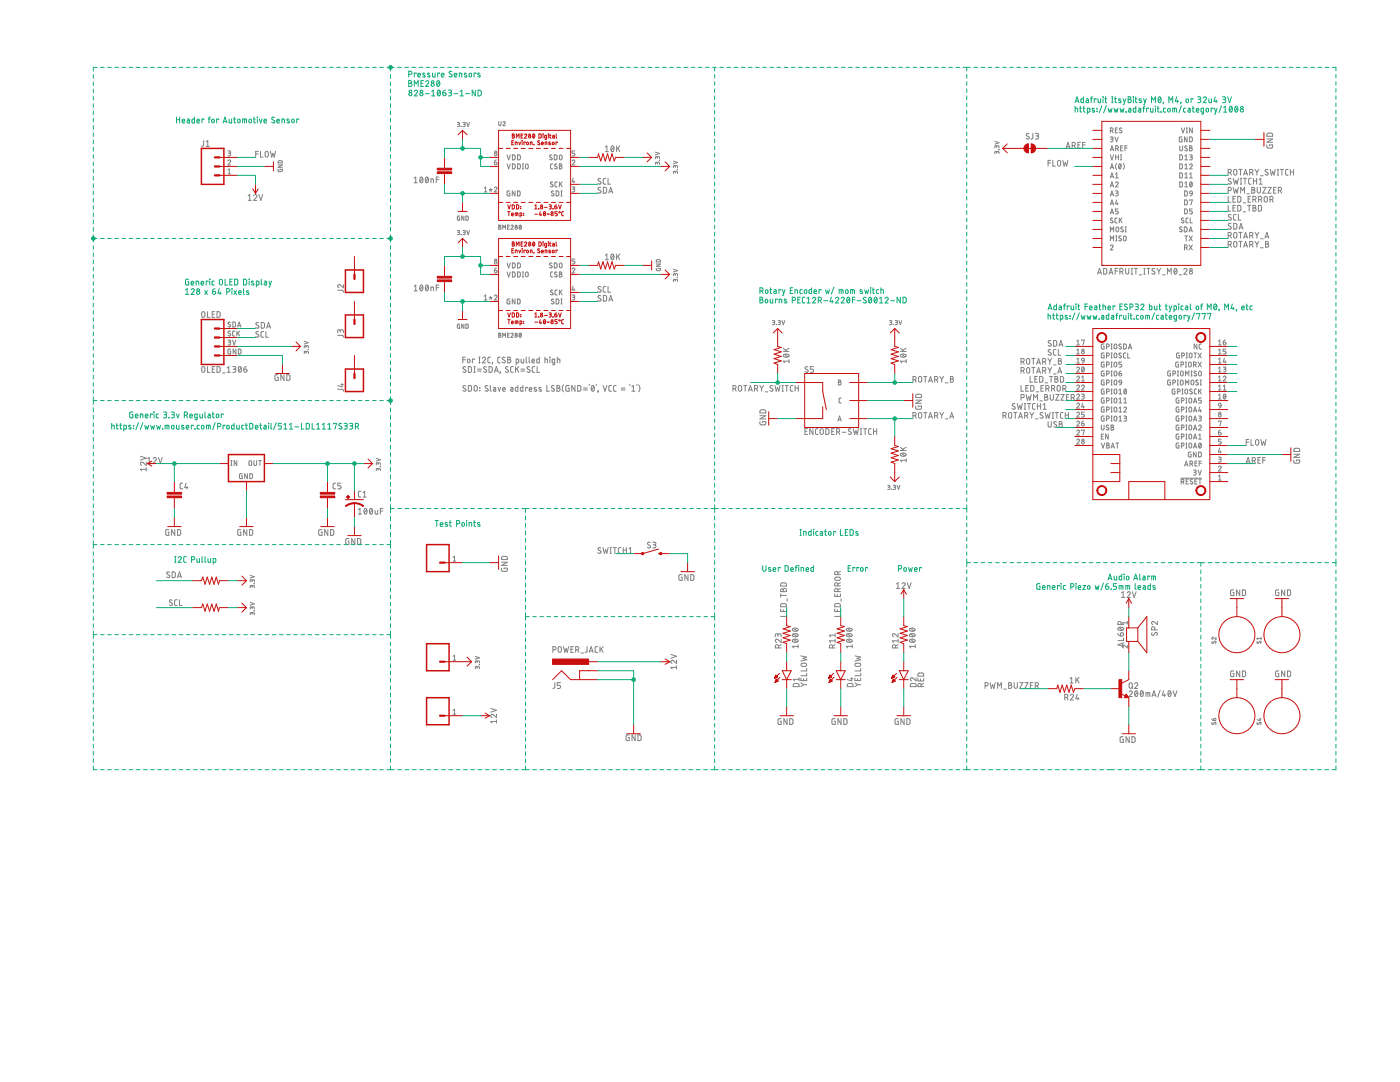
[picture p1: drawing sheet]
<svg xmlns="http://www.w3.org/2000/svg" width="279mm" height="216mm" viewBox="0 0 279 216" stroke-linecap="round" stroke-linejoin="round" font-family="sans-serif">
<g fill="none" stroke="#808080" stroke-width=".2">
<path d="M40.6 28v1l-.3 .2M41.1 29.2h.7M41.1 28.3l.4-.3v1.2M45.5 32.1a.27 .27 0 0 1 .4-.2 .27 .27 0 0 1 .1 .5l-.5 .5h.5M45.5 30.1l.5 .1v.3l-.4 .1M45.5 33.9l.3-.2v1M45.5 34.7h.5M45.8 30.6l.2 .3-.1 .2h-.4M49.5 39.1l.3-.3v1.2M49.5 40h.7M50.6 39.1a.32 .32 0 0 1 .4-.3 .32 .32 0 0 1 .2 .4l-.6 .8h.7M51 30.7h.5"/>
<path d="M51.5 30.2h-.5v1.1M51.7 38.8l.3 1.2 .4-1.2M52 30.2v1.1h.5M53 30.3l.3-.1 .3 .3-.1 .7-.2 .1-.4-.1zM54 30.2l.2 1.1 .3-.7 .2 .7 .3-1.1M55.5 33.8v.3l.2 .1h.5l.1-.4h-.4v.1M55.5 32.9h.8l-.8 .5h.8M55.5 32.2l.7-.1 .1 .4h-.8zM82.7 35.6l.3-.3v1.2M82.7 36.5h.6M83.9 35.4l.1-.1a.57 .57 0 0 1 .4 .6 .57 .57 0 0 1-.4 .5l-.2-.5zM84.3 35.6l-.5 .6"/>
<path d="M85 35.4l.1-.1a.57 .57 0 0 1 .4 .6 .57 .57 0 0 1-.4 .5l-.2-.5zM85.4 35.6l-.5 .6M86 36.5v-.8l.5 .1v.7M87.1 35.8h.5M87.6 35.3h-.5v1.2M91.3 24.4h.3l.1 .2-.1 .2h-.2M91.5 24.8l.2 .1v.2l-.4 .2M92 25.3h.1M92.4 24.4l.4 .1v.3h-.3M92.6 24.8l.2 .1v.2l-.4 .2M93.2 24.4l.2 .9 .3-.9M96.6 37.5l.3-.2v1"/>
<path d="M96.6 38.3h.6M97.6 37.8l.3 .1M97.9 37.6v.3M97.9 37.9l.2 .3M97.9 37.9l-.2 .3M98.2 37.8l-.3 .1M98.7 37.5a.27 .27 0 0 1 .3-.2 .27 .27 0 0 1 .1 .4l-.4 .6h.5M98.7 32.4h.3a.27 .27 0 0 1 .2 .3 .27 .27 0 0 1-.3 .2 .27 .27 0 0 1-.2-.3zM99.1 31.9l-.3 .1-.1 .4M99.5 24.3v.5l.3 .3 .2-.1v-.7M100.4 24.4l.2-.1 .2 .1v.2l-.4 .5h.4M101.2 32.7l.3 1 .4-1"/>
<path d="M101.2 30.9l.3 1 .4-1M101.7 38.1l-.5 .1 .1 .9h.4v-.6h-.1M102.3 32.7l.5 .2v.5l-.2 .3h-.3zM102.3 30.9l.5 .2v.5l-.2 .3h-.3zM102.8 38.1v1l-.6-1v1M103.3 38.1l.5 .2v.5l-.2 .3h-.3zM103.3 32.7l.5 .2v.5l-.1 .3h-.4zM103.3 30.9l.5 .2v.5l-.1 .3h-.4zM104.2 32.7h.3M104.2 33.7h.3M104.4 32.7v1M105 32.8l.4 .1v.6l-.2 .2-.3-.3z"/>
<path d="M110.2 31l-.3-.1-.2 .2 .5 .5v.2l-.2 .1-.3-.1M110.3 32.7h-.3l-.1 .2v.7l.4 .1M110.3 36.4l-.3-.1-.1 .2 .5 .5v.2l-.2 .1-.4-.2M110.5 38.2l-.3-.1-.2 .2 .5 .5v.2l-.2 .1-.3-.2M110.6 30.9l.5 .2 .1 .5-.2 .3h-.4zM111 38.1l.5 .2v.5l-.1 .3h-.4zM111.1 32.8l-.2-.1-.2 .2 .5 .5v.2l-.2 .1-.4-.2M111.2 36.3h-.3l-.1 .2v.7l.4 .1M111.6 32.7l.5 .1v.2l-.2 .1 .3 .3-.2 .3h-.4zM111.6 36.3v1M111.6 33.1h.3M111.7 31h.4l.1 .2v.4l-.2 .3-.3-.2z"/>
<path d="M111.8 36.7l.4 .6M112 39.1h.2M112 38.1h.2M112.1 38.1v1M112.2 36.3l-.6 .6M114.2 37.3h.4l.1 .2-.1 .2h-.3M114.2 32.1a.27 .27 0 0 1 .4-.2 .27 .27 0 0 1 0 .5l-.4 .5h.5M114.4 35.5l-.2 .8h.5M114.4 37.7l.3 .1v.4l-.5 .1M114.6 36.1v.4M114.7 30.1h-.5v.5h.4l.1 .2-.1 .3h-.4M119.9 35.7l-.4-.1-.1 .3 .4 .4a.29 .29 0 0 1 .1 .4 .29 .29 0 0 1-.5 0l-.1-.1"/>
<path d="M119.9 37.5l-.4-.1-.1 .2 .4 .5a.29 .29 0 0 1 .1 .4 .29 .29 0 0 1-.5 0l-.1-.1M120.4 37.4h.5l.2 .3v.5l-.2 .3h-.5zM120.8 29.4l.3-.3v1.2M120.8 30.3h.6M120.9 35.6h-.4l-.1 .3v.7l.5 .1M121.3 35.6v1.1h.6M121.5 38.5l.4-1.1 .4 1.1M121.6 38.2h.6M122 29.2l.1-.1a.57 .57 0 0 1 .5 .6 .57 .57 0 0 1-.5 .5l-.2-.5zM122.5 29.4l-.5 .6M123.1 29.1v1.2M123.3 29.6l.4 .7"/>
<path d="M123.7 29.1l-.6 .7M130.8 30.4l.8 .2-.8 .3M131.2 32.6l.1-.2h.2l.1 .4M131.2 32.7l-.1-.3-.1-.1-.2 .1v.4M131.2 31.5l.1-.3h.2l.1 .5M131.2 31.4l-.1-.2h-.2l-.1 .5M131.2 31.4v.2M131.6 32h.1M134.4 32.2l.8 .2-.8 .3M134.8 34.4l.1-.2h.2l.1 .4M134.8 34.5l-.1-.3-.1-.1-.2 .2v.3M134.8 33.3l.1-.3h.2l.1 .5"/>
<path d="M134.8 33.4l-.1-.3-.1-.1-.2 .2v.3M135.2 33.8h.1M198.5 28.2l.9 .3-.9 .3M198.9 30.4l.1-.2h.3l.1 .4M198.9 30.6l-.2-.4-.1 .1-.1 .3M198.9 29.3l.1-.2h.3l.1 .4M198.9 29.4v-.3h-.3l-.1 .4M199.4 29.8h.1M205.4 26.7l-.4-.1-.2 .3 .6 .5a.32 .32 0 0 1-.2 .4 .32 .32 0 0 1-.4-.2M206.1 26.6v1l-.4 .1M206.6 26.6h.5l.2 .2-.2 .3h-.3M206.9 27.1l.3 .1v.4l-.6 .1"/>
<path d="M209.2 32.5h.5M209.7 32h-.5v1.1M210.1 32v1.1h.5M211.2 32.1l.2-.1 .3 .3v.5l-.3 .3-.3-.1zM212.1 32l.3 1.1 .2-.7 .3 .7 .2-1.1M212.8 29.5l.3-1.1 .4 1.1M212.9 29.3h.5M214 29l.5-.1 .1-.2-.2-.3h-.4v1.1M214.4 29l.2 .5M215.1 28.9h.4M215.6 28.4h-.5v1.1h.5M216.1 28.9h.5"/>
<path d="M216.6 28.4h-.5v1.1M221.6 27.3h.4l.1 .2-.1 .2h-.3M221.6 26.1l.5-.1v-.4l-.5-.1v1M221.6 33.7l.3-1 .3 1M221.6 35.5l.3-1 .3 1M221.6 37.3l.3-1 .3 1M221.6 39.1l.3-1 .3 1M221.6 30.1l.3-1 .3 1M221.6 30.9l.3 1 .3-1M221.7 29.8h.5M221.7 33.4h.5M221.7 35.2h.5"/>
<path d="M221.7 37h.5M221.7 38.8h.5M221.9 27.7l.2 .2v.3l-.5 .1M221.9 26.1l.2 .4M222.5 27.3l.3 1 .4-1M222.6 26h.3M222.6 36.5a.27 .27 0 0 1 .4-.2 .27 .27 0 0 1 .1 .4l-.5 .6h.6M222.6 38.1l.5 .1v.3h-.4M222.6 34.7l.3-.2v1M222.6 35.5h.6M222.7 29.7l.4-.1v-.4l-.4-.1v1M222.7 30.9v1"/>
<path d="M222.7 31.3h.5M222.8 32.6l-.2 .6 .2 .6M222.8 39.9l-.2 .8h.6M222.9 38.5l.3 .4-.2 .2h-.4M223 29.7l.2 .4M223 25.5h-.4v1h.4M223.2 30.9v1M223.4 32.8v-.1a.5 .5 0 0 1 .4 .5 .5 .5 0 0 1-.4 .5l-.2-.5zM223.6 30.9h.2M223.6 31.9h.2M223.6 29.5h.4M223.7 30.9v1"/>
<path d="M223.7 32.9l-.4 .6M223.9 25.6l-.4-.1-.1 .2 .5 .5v.2l-.2 .1-.3-.1M224.1 29.1h-.5v1h.5M224.2 32.6l.2 .6-.2 .6M224.5 29.5h.4M224.9 29.1h-.4v1M235.4 36.3l.6 .2v.5l-.2 .3h-.4zM235.4 34.5l.6 .2v.5l-.2 .3h-.4zM235.4 32.7l.6 .2v.5l-.2 .3h-.4zM235.4 30.9l.6 .2v.5l-.2 .3h-.4zM235.5 29.1v.9l.2 .1 .3-.1v-.9M235.8 25.5l.3 1 .3-1"/>
<path d="M235.9 27.3l-.5 .1 .1 .9h.4v-.6h-.2M236.4 39.9l.5 .2 .1 .5-.2 .3h-.4zM236.4 38.1l.5 .2 .1 .5-.2 .3h-.4zM236.5 31.1l.2-.2v1M236.5 32.9l.2-.2v1M236.5 34.7l.2-.2v1M236.5 36.5l.2-.2v1M236.5 35.5h.5M236.5 37.3h.5M236.5 33.7h.5M236.5 31.9h.5M236.8 25.5h.2"/>
<path d="M236.8 26.5h.2M236.9 25.5v1M236.9 29.2l-.2-.1-.2 .2 .4 .5v.2l-.2 .1-.3-.1M236.9 27.3v1l-.5-1v1M237.4 32.9l.2-.2 .3 .1v.3l-.5 .6h.6M237.4 30.9l.5 .1-.1 .3h-.3M237.4 27.3l.5 .2 .1 .5-.2 .3h-.4zM237.4 29.1l.5 .1v.2l-.2 .1 .3 .3-.2 .3h-.4zM237.4 29.5h.3M237.4 34.7l.3-.2v1M237.4 35.5h.6M237.5 38.2l.2-.1 .2 .1 .1 .5-.6-.2z"/>
<path d="M237.5 36.4l.1-.1a.5 .5 0 0 1 .4 .5 .5 .5 0 0 1-.4 .5l-.2-.5zM237.7 31.3l.3 .4-.2 .2h-.4M237.9 36.5l-.4 .6M238 38.7l-.2 .3-.3 .1M238 25.5v1l-.6-1v1M245.1 34.4l.6-.1v-.4l-.6-.1v1.1M245.1 38l.6-.1v-.4l-.6-.1v1.1M245.1 39.2v1.1h.5M245.5 34.4l.2 .5M245.7 35.7l-.4-.1-.2 .3 .5 .4a.31 .31 0 0 1 0 .4 .31 .31 0 0 1-.5-.1M246.1 39.7h.3M246.1 37.4l.3 1.1 .2-.7 .3 .7 .2-1.1"/>
<path d="M246.1 35.6l.3 1.1 .2-.7 .3 .7 .2-1.1M246.3 33.9l.3-.1 .2 .3v.5l-.2 .3-.4-.1zM246.6 39.2h-.5v1.1h.5M247 39.2h.5l.1 .2v.7l-.3 .2h-.3zM247.2 33.8h.7M247.5 36.7h.3M247.5 35.6h.3M247.6 33.8v1.1M247.6 38.5v-1.1l.4 .6 .4-.6v1.1M247.7 35.6v1.1M248.2 35.6h.6M248.2 34.9l.4-1.1 .4 1.1"/>
<path d="M248.3 34.6h.6M248.5 35.6v1.1M248.8 38.7h.5M249.1 39.7h.4M249.4 34.4l.6-.1v-.4l-.6-.1v1.1M249.6 39.2h-.5v1.1h.5M249.7 35.6h-.4l-.1 .3 .1 .8h.4M249.8 34.4l.3 .5M249.8 37.4h.3l.3 .2-.3 .3 .3 .2-.1 .4h-.5zM249.8 37.9h.3M250 39.8l.6-.1v-.4l-.6-.1v1.1M250.1 35.6v1.1"/>
<path d="M250.1 36.1h.7M250.4 39.8l.3 .5M250.4 33.8l.4 .5M250.8 35.6v1.1M250.8 34.3v.6M250.9 37.4v.8l.3 .3 .3-.1v-1M251.2 39.8l.6-.1v-.4l-.6-.1v1.1M251.2 33.8l-.4 .5M251.3 36.7h.6M251.3 35.9l.3-.3v1.1M251.6 35.1h.5M251.6 39.8l.2 .5"/>
<path d="M252 37.4h.7l-.7 1.1h.7M252.4 39.3l.3-.1 .2 .2v.8l-.2 .1h-.3l-.1-.3zM252.8 28.9l.2 .6h.9l.1-.6h-.7v.2M252.8 27.7h1.2l-1.2 .7h1.2M252.9 26.6h.9l.2 .2v.4h-1.2zM253 33.9l-.3-.1-.2 .3 .5 .4a.31 .31 0 0 1-.1 .4 .31 .31 0 0 1-.4-.1M253 37.4h.7l-.7 1.1h.7M253.4 39.8l.6-.1v-.4l-.6-.1v1.1M253.5 33.8l.2 1.1 .3-.7 .3 .7 .2-1.1M253.8 39.8l.3 .5M254.2 37.9h.4M254.7 37.4h-.5v1.1h.5"/>
<path d="M254.9 33.8h.3M254.9 34.9h.3M255 33.8v1.1M255.1 38l.6-.1v-.4l-.6-.1v1.1M255.5 38l.3 .5M255.5 33.8h.7M255.8 33.8v1.1M257.1 33.8h-.4l-.1 .3v.8h.5M257.5 33.8v1.1M257.5 34.3h.6M258.1 33.8v1.1M67.4 57.9h1l.1 .4"/>
<path d="M68.5 56.8v.6l-.6-.5a.32 .32 0 0 0-.5 .1 .32 .32 0 0 0 .2 .4M82.7 57.1l.3-.2v1.1M82.7 58h.6M83.9 57l.1-.1a.58 .58 0 0 1 .4 .6 .58 .58 0 0 1-.4 .5l-.2-.5zM84.3 57.1l-.5 .7M85 57l.1-.1a.58 .58 0 0 1 .4 .6 .58 .58 0 0 1-.4 .5l-.2-.5zM85.4 57.1l-.5 .7M86 58v-.7l.5 .1v.6M87.1 57.4h.5M87.6 56.9h-.5v1.1M91.3 46h.3l.1 .2-.3 .2M91.5 46.4l.2 .1v.2l-.4 .1"/>
<path d="M91.7 43.1l-.4 .1 .1 .7h.3v-.4h-.1M92 46.8h.1M92.1 46.8h.1M92.4 46l.4 .1v.2l-.3 .1M92.6 43.1v.8l-.5-.8v.8M92.6 46.4l.2 .1v.2l-.4 .1M93 43.1l.4 .1-.1 .7h-.3zM93.2 46l.2 .8 .3-.8M96.6 59.1l.3-.2v1M96.6 59.9h.6M97.6 59.4l.3 .1M97.9 59.1v.4"/>
<path d="M97.9 59.5l.2 .2M97.9 59.5l-.2 .2M98.2 59.4l-.3 .1M98.7 59.1a.27 .27 0 0 1 .3-.2 .27 .27 0 0 1 .1 .4l-.4 .6h.5M98.7 53.9h.3a.27 .27 0 0 1 .2 .3 .27 .27 0 0 1-.3 .3 .27 .27 0 0 1-.2-.3zM99.1 53.5l-.3 .1-.1 .3M99.5 44.9l.4 .1v.2l-.1 .1 .2 .1-.1 .3h-.4zM99.5 45.3h.3M100.3 45.7v-.8l.3 .5 .3-.5v.8M101.2 54.3l.3 1 .4-1M101.2 52.5l.3 1 .4-1M101.3 45.3h.3"/>
<path d="M101.7 44.9h-.4v.8h.4M101.7 59.7l-.5 .1 .1 .8h.4v-.5h-.1M102 45.1l.2-.2 .2 .1v.2l-.4 .5h.4M102.3 54.3l.5 .1v.6l-.2 .2-.3 .1zM102.3 52.5l.5 .1v.6l-.2 .2-.3 .1zM102.8 59.7v.9l-.6-.9v.9M103.3 59.7h.4v.9h-.4zM103.3 54.3l.5 .1v.6l-.1 .2-.4 .1zM103.3 52.5l.5 .1v.6l-.1 .2-.4 .1zM103.7 45a.38 .38 0 0 1 .4 .3 .38 .38 0 0 1-.4 .4l-.1-.4zM104 45.1l-.4 .5M104.2 54.3h.3"/>
<path d="M104.2 55.3h.3M104.4 54.3v1M105 54.3h.2l.2 .1v.7l-.2 .1h-.2l-.1-.2zM110.2 52.6l-.4-.1-.1 .2 .5 .4v.3l-.2 .1-.3-.2M110.3 54.3h-.3l-.1 .2v.6l.4 .2M110.3 58l-.3-.1-.1 .2 .5 .4v.2l-.2 .1-.4-.1M110.5 59.8l-.3-.1-.2 .2 .5 .4v.2l-.2 .1-.3-.1M110.6 52.5l.5 .1 .1 .6-.2 .2-.4 .1zM111 59.7l.5 .1v.6l-.1 .2h-.4zM111.1 54.4l-.3-.1-.1 .2 .5 .4v.2l-.2 .2-.4-.2M111.2 57.9h-.3l-.1 .2v.6l.4 .1M111.6 54.3l.5 .1v.2l-.2 .1 .2 .1 .1 .3-.3 .2h-.3z"/>
<path d="M111.6 54.7h.3M111.6 57.9v.9M111.7 52.6l.1-.1 .3 .1v.8l-.4-.1zM111.8 58.3l.4 .5M112 59.7h.2M112.1 59.7v.9M112.2 57.9l-.6 .6M114.2 58.9h.4l.1 .2-.1 .2h-.3M114.2 53.7a.27 .27 0 0 1 .4-.2 .27 .27 0 0 1 0 .4l-.4 .6h.5M114.4 57.1l-.2 .7h.5M114.4 59.3l.3 .1v.4l-.5 .1M114.6 57.6v.5"/>
<path d="M114.7 51.7h-.5v.4l.4 .1 .1 .1-.1 .3-.4 .1M119.9 57.3a.28 .28 0 0 0-.4-.1 .28 .28 0 0 0 0 .4l.3 .2a.29 .29 0 0 1 .1 .5 .29 .29 0 0 1-.5-.1l-.1-.1M119.9 59.1a.28 .28 0 0 0-.4-.1 .28 .28 0 0 0 0 .4l.3 .2a.29 .29 0 0 1 .1 .5 .29 .29 0 0 1-.5-.1l-.1-.1M120.4 58.9l.5 .1 .1 .1 .1 .7-.2 .3h-.5zM120.8 50.9l.3-.2v1.1M120.8 51.8h.6M120.9 57.1l-.4 .1-.1 .2v.7l.5 .2M121.3 57.1v1.2h.6M121.6 59.8h.6M122 50.8l.1-.1a.57 .57 0 0 1 .5 .6 .57 .57 0 0 1-.5 .5l-.2-.5zM122.5 50.9l-.5 .7M123.1 50.7v1.1"/>
<path d="M123.3 51.1l.4 .7M123.7 50.7l-.6 .7M131 53.6l.1 .4 .7-.1v-.3h-.5v.1M131 52.7h.8l-.8 .4h.8M131 51.9l.2-.1 .5 .1 .1 .4h-.8zM134.4 53.7l.8 .3-.8 .3M134.8 55.9l.1-.2h.2l.1 .5M134.8 56.1l-.1-.3-.2-.1-.1 .5M134.8 54.8l.1-.2h.2l.1 .4M134.8 54.8l-.3-.2-.1 .4M134.8 54.8v.1M135.2 55.4h.1"/>
<path d="M219.1 54.7l.3-1.1 .4 1.1M219.1 54.4h.6M220.3 53.6h.4l.2 .2v.6l-.2 .3h-.4zM221.3 54.7l.4-1.1 .4 1.1M221.4 54.4h.6M221.6 49.1a.27 .27 0 0 1 .4-.2 .27 .27 0 0 1 .1 .4l-.5 .6h.5M221.6 40.9l.3-1 .3 1M221.6 42.7l.3-1 .3 1M221.6 46.3v-1l.3 .5 .3-.5v1M221.6 48.1v-1l.3 .5 .3-.5v1M221.7 40.6h.5M221.7 42.4h.5"/>
<path d="M222.1 43.6l-.4-.1-.1 .2 .5 .5v.2l-.2 .1-.3-.2M222.5 54.1h.6M222.7 48.1h.2M222.7 47.1h.2M222.8 47.1v1M222.8 45.3h.4l.1 .3v.4l-.2 .3-.4-.2zM223 43.5h-.4l-.1 .2v.7l.5 .1M223 40.4v.5M223.1 53.6h-.6v1.1M223.2 41.7h-.6v.4l.5 .1 .1 .2-.1 .3h-.5M223.4 43.5v1M223.5 54.2l.6-.1v-.4l-.6-.1v1.1"/>
<path d="M223.6 43.9l.3 .6M223.8 47.2l-.3-.1-.2 .2 .5 .4v.3l-.2 .1-.3-.2M223.9 54.2l.2 .5M223.9 43.5l-.5 .6M224.1 45.4l-.2-.1-.2 .2 .5 .5v.2l-.2 .1-.4-.2M224.3 47.1l.4 .1v.7l-.2 .2-.3-.2zM224.6 45.3h.2M224.6 46.3h.2M224.6 53.6l.1 .9 .2 .2 .4-.2v-.9M224.7 45.3v1M225.8 53.6h.2M225.8 54.7h.2"/>
<path d="M225.9 53.6v1.1M226.4 53.6h.6M226.7 53.6v1.1M227.4 54.8h.5M228.3 53.6h.2M228.3 54.7h.2M228.4 53.6v1.1M228.9 53.6h.6M229.2 53.6v1.1M230.4 53.7l-.3-.1-.2 .2 .5 .4a.28 .28 0 0 1 0 .5 .28 .28 0 0 1-.4-.1l-.1-.1M230.9 53.6l.4 .5M231.3 54.1v.6"/>
<path d="M231.6 53.6l-.3 .5M232 54.8h.5M233 54.7v-1.1l.4 .6 .3-.6v1.1M234.4 53.6h.1a.58 .58 0 0 1 .4 .5 .58 .58 0 0 1-.4 .6l-.2-.6zM234.8 53.8l-.5 .7M235.3 54.8h.5M235.9 45.4l-.3-.1-.2 .2 .5 .5v.2l-.2 .1-.3-.2M236.2 43.6l-.3-.1-.1 .2 .5 .5v.2l-.2 .1-.3-.2M236.3 53.8a.31 .31 0 0 1 .4-.2 .31 .31 0 0 1 .1 .5l-.5 .6h.6M236.3 45.3l.6 .1v.6l-.2 .2-.4 .1zM236.4 49.4h.4l.1-.2v-.2l-.5-.1v1M236.4 41.7l.5 .2 .1 .5-.2 .3h-.4z"/>
<path d="M236.5 47.1h.5M236.7 47.1v1M236.7 49.4l.2 .5M237.1 43.5h-.3l-.1 .2v.7l.4 .1M237.3 48.9l.7 1M237.3 46.3l.3-1 .4 1M237.3 47.1l.7 1M237.4 46h.5M237.4 40v-.1h.6l-.3 1M237.5 43.5v1h.5M238 41.7h-.6v.4l.4 .1 .2 .2-.2 .3h-.4M238 48.9l-.7 1"/>
<path d="M238 47.1l-.7 1M245.1 47l.6-.1v-.4l-.6-.1v1.1M245.1 48.8l.6-.1v-.4l-.6-.1v1.1M245.1 41v1.1h.5M245.5 47l.2 .5M245.5 48.8l.2 .5M245.7 42.9l-.4-.1-.2 .2 .5 .5a.31 .31 0 0 1 0 .4 .31 .31 0 0 1-.5-.1M245.7 44.7a.3 .3 0 0 0-.5-.1 .3 .3 0 0 0 .1 .5l.4 .2a.32 .32 0 0 1-.2 .4 .32 .32 0 0 1-.4-.1M246.1 41.5h.3M246.2 44.6h.5l.1 .2v.7l-.1 .2h-.5zM246.3 46.4h.3l.2 .3v.6l-.2 .2-.4-.2zM246.3 48.2h.3l.2 .3v.6l-.2 .2-.4-.2z"/>
<path d="M246.6 41h-.5v1.1h.5M246.7 42.8h-.4l-.1 .2v.8l.5 .1M247 41h.5l.1 .2v.7l-.1 .2h-.5zM247.1 42.8v1.1h.5M247.2 46.4h.7M247.2 48.2h.7M247.3 45.7l.4-1.1 .4 1.1M247.4 45.4h.6M247.6 46.4v1.1M247.6 48.2v1.1M248.1 40.5h.5M248.1 42.3h.5"/>
<path d="M248.2 47.5l.4-1.1 .4 1.1M248.2 49.3l.4-1.1 .4 1.1M248.3 47.2h.6M248.3 49h.6M249 41h.6M249.3 41v1.1M249.4 47l.6-.1v-.3l-.1-.2h-.5v1.1M249.4 48.8l.6-.1v-.4l-.6-.1v1.1M249.8 47l.3 .5M249.8 48.8l.3 .5M250.1 41h.4l.1 .2-.2 .3 .3 .2-.2 .4h-.4zM250.1 41.5h.3"/>
<path d="M250.4 46.4l.4 .5M250.4 48.2l.4 .5M250.8 46.9v.6M250.8 48.7v.6M251.1 41h.5l.2 .2v.7l-.2 .2h-.5zM251.2 46.4l-.4 .5M251.2 48.2l-.4 .5M251.6 49.4h.5M251.6 47.6h.5M252.4 47.5l.4-1.1 .4 1.1M252.5 47.2h.6M252.6 48.2h.4l.1 .2-.2 .3 .3 .2-.2 .4h-.4z"/>
<path d="M252.6 48.7h.3M40.4 73.2h.2l.3 .3v.6l-.3 .2-.3-.2zM40.4 62.3l.2-.1 .3 .3v.7l-.3 .1-.3-.1zM41.4 73.2v1.1h.5M41.4 62.2v1.1h.5M42.4 73.7h.3M42.4 62.7h.3M42.9 73.2h-.5v1.1h.5M42.9 62.2h-.5v1.1h.5M43.3 73.2h.5l.1 .1v.8l-.1 .2h-.5zM43.3 62.2h.5l.1 .2v.7l-.1 .2h-.5zM44.4 74.4h.5"/>
<path d="M45.3 74.3h.7M45.3 73.4l.4-.2v1.1M45.5 67.9l.5 .1-.1 .3h-.3M45.8 68.3l.2 .3-.1 .2h-.4M46 66.1h-.4l-.1 .2 .5 .4v.2l-.2 .2-.3-.2M46 64.3h-.4l-.1 .2 .5 .4v.2l-.2 .2-.3-.2M46 69.7l-.5 .1 .1 .8h.4v-.5h-.1M46.4 67.9l.3 .9 .4-.9M46.4 73.2h.5l.2 .1-.2 .3-.3 .1M46.5 64.3l.5 .1v.6l-.2 .2-.3 .1zM46.8 73.7l.2 .1 .1 .2-.2 .3h-.5M46.9 66.1h-.4l-.1 .2 .1 .6 .4 .2"/>
<path d="M47.1 69.7v.9l-.6-.9v.9M47.3 66.1v1M47.4 65.3l.3-1 .4 1M47.5 65h.5M47.5 66.4l.3 .7M47.6 69.7l.5 .1v.6l-.2 .2h-.3zM47.7 73.2h.1a.57 .57 0 0 1 .4 .5 .57 .57 0 0 1-.4 .6l-.2-.6zM47.8 66.1l-.5 .6M48.1 73.4l-.5 .6M48.7 73.7h.3a.32 .32 0 0 1 .3 .3 .32 .32 0 0 1-.3 .3 .32 .32 0 0 1-.3-.3zM49.2 73.2h-.3l-.2 .5M51.6 66.2h-.4l-.1 .2 .4 .4a.29 .29 0 0 1 .1 .4 .29 .29 0 0 1-.5 0l-.1-.1"/>
<path d="M51.6 64.4h-.4l-.1 .2 .4 .4a.3 .3 0 0 1 .1 .4 .3 .3 0 0 1-.5 0l-.1-.1M52.1 64.3l.5 .1 .1 .1 .1 .7-.2 .3h-.5zM52.6 66.1l-.3 .1-.2 .2v.7l.5 .2M53.1 66.1v1.2h.5M53.2 65.5l.4-1.2 .4 1.2M53.3 65.2h.6M55.5 74.8h-.5l-.1 .1v.7l.1 .3h.5v-.6h-.2M56.7 74.8v1.1l-.7-1.1v1.1M57.2 74.8h.5l.1 .2v.7l-.1 .2h-.5zM60.7 68.1l.9 .3-.9 .2M61.1 70.3l.1-.2h.2l.2 .4M61.1 70.4v-.2l-.3-.1-.1 .4"/>
<path d="M61.1 69.2l.1-.2h.2l.2 .4M61.1 69.1l-.3-.1-.1 .4M61.1 69.1v.2M61.6 69.7h.1M67.4 66.9h1l.1 .4M67.4 77.7h1l.1 .4M67.9 66.1l.1-.3h.3l.2 .2v.4M67.9 66.3v-.4l-.3-.1-.2 .1v.5M68 76.7h.5M68.3 76.5v.7l-.9-.3M91.7 64.7l-.4 .1 .1 .7h.3v-.5h-.1M92.4 71.8h.5"/>
<path d="M92.6 64.7v.8l-.5-.8v.8M92.9 71.3h-.5v1.1M92.9 73.2h-.3l-.2 .2 .5 .4a.32 .32 0 0 1-.1 .5 .32 .32 0 0 1-.4-.2M92.9 77l-.3-.1-.2 .3 .6 .5a.32 .32 0 0 1-.2 .4 .32 .32 0 0 1-.4-.2M93 64.7l.4 .1-.1 .7h-.3zM93.4 71.7l.4 .1v.5l-.2 .1-.3-.1zM93.5 73.2h.4l.2 .1v.8l-.2 .2h-.4zM93.5 76.9h.4l.2 .2v.8l-.2 .1-.4 .1zM94.6 73.2h.2M94.6 74.3h.2M94.7 71.8v-.2h-.4v.8M94.7 73.2v1.1"/>
<path d="M94.7 77l.3-.1 .2 .2v.8l-.2 .2-.4-.2zM95.3 74h.8M95.3 73.7h.8M95.6 71.3h.2M95.6 72.4h.2M95.7 71.3v1.1M95.7 77.4h.1M95.7 77.9h.1M96.3 71.5a.32 .32 0 0 1 .4-.2 .32 .32 0 0 1 .1 .5l-.5 .6h.6M97.1 73.2h-.4l-.2 .2 .5 .4a.32 .32 0 0 1 0 .5 .32 .32 0 0 1-.5-.2M97.4 77l-.4-.1-.2 .3 .6 .5a.32 .32 0 0 1-.2 .4 .32 .32 0 0 1-.4-.2M97.6 73.2h.4l.2 .1v.8l-.2 .2h-.4z"/>
<path d="M97.9 76.9v1l.2 .2M97.9 71.3h-.4l-.1 .2v.7l.5 .2M98.3 72.4h.1M98.3 72.4l-.1 .3M98.5 77.3h.3l.1 .2v.6l-.3-.1-.1-.3 .4-.1M98.7 74.3l.4-1.1 .3 1.1M98.8 74h.6M99.4 77.3l.3 .8 .2-.8M99.5 66.5l.4 .1v.2h-.1l.2 .2-.1 .3h-.4zM99.5 66.8h.3M99.9 74.3h.1M99.8 71.3h-.3l-.2 .2v.7l.5 .2"/>
<path d="M99.9 74.3l-.1 .2M100.3 77.7h.5a.27 .27 0 0 0-.2-.4 .27 .27 0 0 0-.3 .3l.1 .4 .4 .1M100.3 67.3v-.8l.3 .4 .3-.4v.8M100.8 71.4l-.4-.1-.2 .2 .5 .4a.32 .32 0 0 1 0 .5 .32 .32 0 0 1-.5-.2M101.3 66.8h.3M101.3 71.3l.6 .1v.3l-.2 .1 .3 .2-.2 .4h-.5zM101.3 71.8h.4M101.4 73.2h-.4l-.1 .2 .4 .4a.3 .3 0 0 1 .1 .5 .3 .3 0 0 1-.5-.1l-.1-.1M101.7 66.5h-.4v.8h.4M101.9 77.3h.4l.1 .2v.6l-.4-.1-.1-.3 .5-.1M102 66.7l.2-.2 .2 .1v.2l-.4 .5h.4M102.4 73.2h-.4l-.1 .2v.7l.5 .2"/>
<path d="M102.9 73.2v1.1M103 72.4l.5-.1-.1-.6-.4-.1v1.2M103.1 73.6l.4 .7M103.4 76.9v1.2l-.4-.1-.1-.6 .5-.1M103.5 73.2l-.6 .7M103.7 66.5a.38 .38 0 0 1 .4 .4 .38 .38 0 0 1-.4 .4l-.1-.4zM103.9 74h.8M103.9 73.7h.8M104 71.6v.6l.2 .2h.3v-.8M104 66.7l-.4 .4M104.4 76.9v1.2l-.5-.1v-.6l.5-.1M105 71.3v.9l.2 .2"/>
<path d="M105.3 77.4v-.1h-.4v.8M105.6 71.3v.9l.2 .2M105.6 77.7h.5a.27 .27 0 0 0-.1-.4 .27 .27 0 0 0-.4 .3v.4l.5 .1M105.7 73.2h-.4l-.1 .2 .6 .5a.33 .33 0 0 1-.2 .4 .33 .33 0 0 1-.4-.2M106.2 72h.5a.27 .27 0 0 0-.2-.3 .27 .27 0 0 0-.3 .2l.1 .5h.4M106.7 73.2h-.4l-.1 .2v.7l.5 .2M107 77.4l-.3-.1-.1 .2 .4 .2 .1 .3h-.5M107.2 73.2v1.1h.5M107.6 71.3v1.1h-.4l-.1-.7 .5-.1M108 77.4l-.4-.1-.1 .2 .5 .3v.2h-.5M108.8 71.6l.4 .1 .1 .7M108.8 71.3v1.1"/>
<path d="M109.1 76.9v1.2h.5M109.7 71.3h.1M109.7 71.6v.8M110.6 77l-.4-.1-.2 .3 .6 .5a.32 .32 0 0 1-.2 .4 .32 .32 0 0 1-.4-.2M110.7 72.4l-.5-.1 .1-.6 .4-.1v1l-.1 .2h-.3M111.1 76.9h.5l.1 .2-.2 .3 .3 .3-.2 .3-.5 .1zM111.1 77.4h.4M111.2 71.6l.5 .1v.7M111.2 71.3v1.1M112 60.6h.2M112.5 76.8l-.3 .7 .3 .7M113.6 76.9l-.6 .1v1l.6 .1v-.7h-.2"/>
<path d="M114.7 76.9v1.2l-.6-1.2v1.2M115.3 76.9h.4l.2 .2v.8l-.2 .1-.4 .1zM116.4 77.4h.8M116.4 77.8h.8M117.6 76.7v.2M118.1 77l.1-.1a.58 .58 0 0 1 .4 .6 .58 .58 0 0 1-.4 .5l-.2-.5zM118.6 77.2l-.6 .6M119 76.7v.2M119.4 78.1h.1M119.4 78.1l-.1 .2M120.4 76.9l.3 1.2 .4-1.2M121.5 60.1l.4-1.2 .4 1.2"/>
<path d="M122 76.9l-.4 .1-.1 .2v.7l.5 .2M123 76.9l-.4 .1-.2 .2v.7l.6 .2M124 77.4h.7M124 77.8h.7M125.7 76.7v.2M126.1 78.1h.6M126.1 77.2l.3-.3v1.2M127.1 76.7v.2M127.5 76.8l.2 .7-.2 .7M146.3 77.6l.5-.2v-.4l-.5-.1v1.2M146.7 77.6l.2 .5M147.5 77l.3-.1 .2 .3v.7l-.2 .2-.3-.1-.1-.3z"/>
<path d="M148.4 76.9h.6M148.7 76.9v1.2M149.4 78.1l.4-1.2 .3 1.2M149.5 77.8h.6M150.6 77.6l.6-.2v-.4l-.6-.1v1.2M151 77.6l.2 .5M151.6 76.9l.4 .6M152 77.5v.6M152.4 76.9l-.4 .6M152.7 78.2h.5M154.2 64l.4 .1-.1 .2h-.2M154.2 77l-.4-.1-.1 .3 .5 .5a.33 .33 0 0 1-.2 .4 .33 .33 0 0 1-.4-.2"/>
<path d="M154.4 64.3l.2 .2v.2l-.4 .1M154.7 76.9l.2 1.2 .3-.8 .2 .8 .3-1.2M154.9 64.8h.1M155.3 64l.4 .1v.2h-.3M155.5 64.3l.2 .2v.2l-.4 .1M156.1 64l.2 .8 .3-.8M156.1 76.9h.2M156.1 78.1h.2M156.2 76.9v1.2M156.3 70.1h1.2M156.3 69.5l.7 .6M156.4 70.8a.64 .64 0 0 1 1.1 .3 .63 .63 0 0 1-1.1-.2z"/>
<path d="M156.6 70.7l.6 .5M156.7 76.9h.6M157 76.9v1.2M157.5 72.1h-1.2l.3 .3M157.5 71.8v.6M157.5 69.5l-.7 .4M158.2 76.9l-.3 .1-.2 .2 .1 .8 .4 .1M158.7 77.4h.6M158.7 76.9v1.2M159.3 76.9v1.2M161.2 73.2h-.4l-.1 .2 .5 .4a.32 .32 0 0 1-.1 .5 .32 .32 0 0 1-.4-.2M162.3 73.2h-.6v.5h.4a.32 .32 0 0 1 .3 .3 .32 .32 0 0 1-.3 .3h-.4"/>
<path d="M167.3 75.8l.5 .1v.3l-.2 .1 .3 .2-.2 .3h-.4zM167.3 76.3h.3M167.9 79.4l-.3 .1-.2 .2 .1 .6 .4 .1M177.5 64h.4l.1 .2-.4 .1M177.8 64.3l.1 .2v.2l-.4 .1M178.3 64.8h.1M178.6 64l.5 .1-.1 .2h-.2M178.9 64.3l.2 .2v.2l-.5 .1M179.4 64l.3 .8 .3-.8M179.7 70.1h1.1M179.7 69.5l.7 .6M179.8 70.8a.65 .65 0 0 1 1 .3 .65 .65 0 0 1-1.1-.2z"/>
<path d="M180 70.7l.6 .5M180.8 72.1h-1.1l.3 .3M180.8 71.8v.6M180.8 69.5l-.7 .4M182.2 75.8l.6-.2v-.4l-.6-.1v1.2M182.6 75.8l.3 .5M182.8 79.8h1.1l-1.1 .7h1.1M182.8 78.8l.9-.1 .2 .2v.4h-1.1zM183.4 75.2l.3-.1 .3 .3-.1 .7-.2 .2-.3-.1-.1-.3zM184.3 75.1h.7M184.7 75.1v1.2M185.3 76.3l.4-1.2 .4 1.2"/>
<path d="M185.4 76h.6M186.5 75.8l.6-.2v-.4l-.6-.1v1.2M186.9 75.8l.3 .5M187.6 75.1l.3 .6M187.9 75.7v.6M188.3 75.1l-.4 .6M188.7 76.4h.5M189.7 75.1h.4l.1 .2-.2 .3 .3 .3-.2 .3-.4 .1zM189.7 75.6h.3M203.8 79.4l.5-.2 .1-.2-.2-.3h-.4v1.2M203.8 74l.5-.1v-.5l-.5-.1v1.2M203.8 72.2l.5-.1v-.5l-.5-.1v1.2"/>
<path d="M203.8 76.9v1.2h.5M204.2 74l.2 .5M204.2 72.2l.2 .5M204.7 77.4h.4M204.8 78.7l.2 1.2 .3-.8 .2 .8 .3-1.2M205 73.4l.3-.1 .2 .2v.8l-.2 .2-.3-.1-.1-.3zM205 71.6l.3-.1 .2 .2v.8l-.2 .2-.3-.1-.1-.2zM205.3 76.9h-.6v1.2h.6M205.6 75.1v1.2h.5M205.7 76.9h.4l.2 .2v.8l-.2 .1-.4 .1zM205.9 73.3h.6M205.9 71.5h.6"/>
<path d="M206.2 71.5v1.2M206.2 73.3v1.2M206.3 79.9v-1.2l.4 .7 .4-.7v1.2M206.5 75.6h.4M206.8 78.2h.5M206.9 74.5l.4-1.2 .3 1.2M206.9 72.7l.4-1.2 .3 1.2M207 72.4h.5M207 74.2h.5M207 75.1h-.5v1.2h.5M207.5 75.1h.4l.2 .2v.8l-.2 .1-.4 .1zM207.5 80h.5"/>
<path d="M207.8 77.4h.3M208.1 74l.6-.1v-.5l-.6-.1v1.2M208.1 72.2l.6-.1v-.5l-.6-.1v1.2M208.3 76.9h-.5v1.2h.5M208.5 74l.2 .5M208.5 72.2l.2 .5M208.5 78.7l.5 .1v.3l-.2 .1 .3 .3-.1 .3-.5 .1zM208.5 79.2h.3M208.6 76.4h.5M208.7 77.6l.6-.2v-.4l-.6-.1v1.2M209.1 77.6l.3 .5M209.1 73.3l.4 .6"/>
<path d="M209.1 71.5l.4 .6M209.4 75.1h.7M209.5 72.1v.6M209.5 73.9v.6M209.6 78.7v1l.2 .2 .4-.2v-1M209.7 69.8l-.3-.1-.2 .3 .5 .4a.31 .31 0 0 1-.1 .5 .31 .31 0 0 1-.4-.2M209.7 68l-.3-.1-.2 .3 .5 .4a.31 .31 0 0 1-.1 .5 .31 .31 0 0 1-.4-.2M209.8 75.1v1.2M209.9 77.6l.5-.2v-.4l-.5-.1v1.2M209.9 73.3l-.4 .6M209.9 71.5l-.4 .6M210.2 72.8h.6"/>
<path d="M210.2 74.6h.6M210.2 77.6l.3 .5M210.3 67.9l.4 .1 .2 .1v.8l-.2 .2h-.4zM210.5 75.1l.6 .1v.3l-.3 .1 .4 .3-.2 .3-.5 .1zM210.5 75.6h.3M210.7 78.7h.6l-.6 1.2h.6M210.7 69.7l-.3 .1-.2 .2v.7l.5 .2M211.1 77l.2-.1 .3 .3v.7l-.3 .2-.3-.2zM211.1 74.5l.4-1.2 .4 1.2M211.2 69.7v1.2h.5M211.2 74.2h.6M211.2 71.5l.6 .1v.3l-.3 .1 .4 .3-.2 .3-.5 .1z"/>
<path d="M211.2 72h.3M211.3 69.1l.4-1.2 .4 1.2M211.5 68.8h.5M211.6 75.1h.4l.2 .2v.8l-.2 .1-.4 .1zM211.7 78.7h.7l-.7 1.2h.7M212.1 77.6l.6-.2v-.4l-.6-.1v1.2M212.5 77.6l.2 .5M212.8 79.2h.4M213.3 78.7h-.5v1.2h.5M213.8 79.4l.6-.2v-.2l-.2-.3h-.4v1.2M214.2 79.4l.2 .5M214.9 75.3a.27 .27 0 0 1 .4-.3 .27 .27 0 0 1 0 .5l-.4 .5h.5"/>
<path d="M214.9 73.5a.27 .27 0 0 1 .4-.3 .27 .27 0 0 1 0 .5l-.4 .5h.5M214.9 77.1a.27 .27 0 0 1 .4-.3 .27 .27 0 0 1 0 .5l-.4 .5h.5M214.9 78.8a.27 .27 0 0 1 .4-.2 .27 .27 0 0 1 0 .5l-.4 .5h.5M214.9 70.6h.5M214.9 68.8h.5M214.9 72.4h.5M214.9 68.1l.3-.2v.9M214.9 69.9l.3-.2v.9M214.9 71.7l.3-.2v.9M215.9 77.1a.27 .27 0 0 1 .3-.2 .27 .27 0 0 1 .1 .4l-.4 .5h.5M215.9 78.6l.4 .1 .1 .1-.1 .2-.3 .1M215.9 68v-.1h.5l-.3 .9"/>
<path d="M215.9 76h.5M215.9 75.3l.2-.3v1M215.9 71.5h.4l.1 .5-.5-.1zM216 73.3a.5 .5 0 0 1 .4 .4 .5 .5 0 0 1-.4 .5l-.1-.5zM216.1 79.1l.2 .1v.3l-.4 .1M216.3 73.5l-.4 .5M216.4 72l-.1 .3-.3 .1M220.3 68.6l-.5 .1 .1 .9h.4v-.5h-.1M220.3 70.4l-.5 .1 .1 .9h.4v-.5h-.1M220.3 72.2l-.5 .1 .1 .9h.4v-.5h-.1M220.3 75.8l-.5 .1 .1 .9h.4v-.5h-.1M220.3 74l-.5 .1 .1 .9h.4v-.5h-.1"/>
<path d="M220.3 77.6l-.5 .1 .1 .9h.4v-.5h-.1M220.3 79.4l-.5 .1 .1 .9h.4v-.5h-.1M220.8 69.2l.5-.1v-.4l-.5-.1v1M220.8 71l.5-.1v-.4l-.5-.1v1M220.8 72.8l.5-.1v-.4l-.5-.1v1M220.8 76.4l.5-.1v-.4l-.5-.1v1M220.8 74.6l.5-.1v-.4l-.5-.1v1M220.8 78.2l.5-.1v-.4l-.5-.1v1M220.8 80l.5-.1v-.4l-.5-.1v1M221.7 74h.3M221.7 77.6h.3M221.7 78.6h.3"/>
<path d="M221.7 69.6h.3M221.7 79.4h.3M221.7 76.8h.3M221.7 75.8h.3M221.7 75h.3M221.7 73.2h.3M221.7 72.2h.3M221.7 71.4h.3M221.7 70.4h.3M221.7 68.6h.3M221.8 68.6v1M221.8 70.4v1"/>
<path d="M221.8 72.2v1M221.8 74v1M221.8 75.8v1M221.8 77.6v1M221.8 79.4v1M222.4 68.7l.3-.1 .2 .2v.7l-.2 .1h-.3l-.1-.2zM222.4 70.5l.3-.1 .2 .2v.7l-.2 .1h-.3l-.1-.2zM222.4 72.3l.3-.1 .2 .2-.1 .8-.4-.1zM222.4 75.9l.5 .1v.7l-.2 .1h-.3l-.1-.3zM222.4 74.1l.3-.1 .2 .2v.7l-.2 .1h-.3l-.1-.3zM222.4 77.7l.5 .1v.7l-.2 .1-.4-.3zM222.4 79.5l.5 .1v.7l-.2 .1-.4-.3z"/>
<path d="M223.3 76.2l.1 .1 .5 .1M223.3 76.1l.1-.2h.4l.1 .5M223.3 74.5h.3a.28 .28 0 0 1 .3 .3 .28 .28 0 0 1-.3 .2 .28 .28 0 0 1-.3-.3zM223.3 78.6h.6M223.3 76.1v.1M223.3 77.9l.3-.3v1M223.3 79.7l.3-.3v1M223.8 74l-.4 .2-.1 .3M223.8 68.7h-.4l-.1 .2 .5 .4v.2l-.2 .1-.3-.1M223.8 70.5h-.4l-.1 .2 .5 .4v.2l-.2 .1-.3-.1M223.9 72.2h-.6v.5h.5l.1 .2-.1 .3h-.5M223.9 76.4l-.2 .3-.3 .1"/>
<path d="M224.2 68.6l.6 .2v.6l-.2 .2h-.4zM224.3 79.7l.3-.3v1M224.4 77.7l.1-.1a.5 .5 0 0 1 .3 .5 .5 .5 0 0 1-.3 .5l-.2-.5zM224.7 70.4l-.4 .1-.1 .2v.6l.5 .1M224.8 77.9l-.5 .5M225.1 70.4v1h.4M225.2 69.6l.3-1 .3 1M225.3 69.4h.5M233.6 75.8l-.6 .1 .1 .9h.5v-.5h-.2M233.6 74l-.5 .1 .1 .9h.4v-.5h-.2M234.1 76.4l.4-.1 .1-.2-.1-.2-.4-.1v1M234.1 74.6l.5-.1v-.4l-.5-.1v1"/>
<path d="M234.5 77.6l-.5 .1v.9h.5v-.5h-.2M234.9 76.8h.3M234.9 75.8h.3M235 78.2l.5-.1v-.4l-.5-.1v1M235 74h.2M235 75h.2M235.1 75.8v1M235.1 74v1M235.2 72.2l-.5 .1v.9h.5v-.5h-.2M235.3 79.4l-.5 .1v.9h.5v-.5h-.2M235.4 70.4l-.6 .1 .1 .9h.5v-.5h-.2M235.7 75.9l.4 .1v.7l-.2 .1-.3-.1z"/>
<path d="M235.7 74.1l.2-.1 .2 .2v.7l-.2 .1h-.2l-.1-.3zM235.7 72.8l.5-.1v-.4l-.5-.1v1M235.8 80l.5-.1v-.4l-.5-.1v1M235.8 71l.5-.1 .1-.2-.2-.2-.4-.1v1M235.9 77.6h.2M235.9 78.6h.2M236 77.6v1M236.6 77.7l.4 .1v.7l-.2 .1-.3-.3zM236.6 76.8v-1l.3 .6 .3-.6v1M236.6 73.2h.2M236.6 72.2h.2M236.6 75v-1l.3 .6 .4-.6v1"/>
<path d="M236.7 79.4h.2M236.7 72.2v1M236.7 71.4h.3M236.7 70.4h.3M236.8 79.4v1M236.9 70.4v1M237.3 72.3l.2-.1 .2 .2-.1 .8-.4-.1zM237.4 79.5h.3l.1 .2v.4l-.2 .3-.3-.1zM237.4 70.5l.3-.1 .2 .2v.7l-.2 .1h-.3l-.1-.2zM237.7 74h.2M237.7 75h.2M237.8 75.9h.3l.2 .2v.4l-.3 .3-.3-.1z"/>
<path d="M237.8 74v1M237.9 77.7h-.3l-.2 .2 .5 .4v.2l-.2 .1-.3-.1M238.2 72.8l.5-.1v-.2l-.1-.2-.4-.1v1M238.3 70.4h.5M238.5 72.8l.2 .4M238.5 70.4v1M238.8 74.1h-.4l-.1 .2 .5 .4v.2l-.2 .1-.3-.1M238.8 77.6l-.3 .1-.1 .2v.6l.4 .1M238.9 68.6v1l-.6-1v1M239.1 72.2l.7 1M239.1 70.4l.7 1M239.1 75.9h-.3l-.1 .2 .4 .4v.2l-.1 .1-.4-.1"/>
<path d="M239.2 77.6v1M239.3 74.1l.2-.1 .2 .2v.7l-.2 .1h-.2l-.1-.3zM239.4 78l.4 .6M239.5 76.8h.3M239.5 75.8h.3M239.6 75.8v1M239.8 79.4h-.6v.5h.4l.2 .2-.2 .3h-.4M239.8 68.6l-.4 .1-.1 .2 .1 .6 .4 .1M239.8 77.6l-.6 .6M239.8 72.2l-.7 1M239.8 70.4l-.7 1M243.2 74.2h.5"/>
<path d="M243.2 77.8h.5M243.2 70.6h.5M243.2 68.8h.5M243.2 68.1l.2-.2v.9M243.2 69.9l.2-.2v.9M243.2 71.7l.2-.2v.9M243.2 73.5l.2-.3v1M243.2 75.3l.2-.3v1M243.2 77.1l.2-.3v1M243.2 78.8l.2-.2v1M243.2 79.6h.5M243.2 76h.5"/>
<path d="M243.2 72.4h.5M244.1 75.3a.27 .27 0 0 1 .4-.3 .27 .27 0 0 1 .1 .5l-.5 .5h.6M244.1 73.2l.5 .2v.3h-.4M244.1 68.3h.4a.28 .28 0 0 1 .2 .3 .28 .28 0 0 1-.3 .2 .28 .28 0 0 1-.3-.2zM244.1 77.8h.6M244.1 77.1l.3-.3v1M244.2 78.7h.1a.5 .5 0 0 1 .4 .4 .5 .5 0 0 1-.4 .5l-.2-.5zM244.3 71.5l-.2 .7h.6M244.4 73.7l.3 .3-.2 .2h-.4M244.5 72v.4M244.6 67.9l-.4 .1-.1 .3M244.6 78.8l-.4 .6"/>
<path d="M244.7 69.7h-.6v.4h.5l.1 .2-.1 .3h-.5M28 91l1.2 .4-1.2 .4M29.2 92.2v.7l-.6-.6a.33 .33 0 0 0-.6 .1 .33 .33 0 0 0 .3 .5M29.2 93.6h-1.2l.3 .4M29.2 93.3v.7M29.5 92.4h.6M29.5 91.5l.3-.2v1.1M30.6 91.5a.31 .31 0 0 1 .4-.2 .31 .31 0 0 1 .1 .5l-.5 .6h.6M31.6 91.3l.4 1.1 .4-1.1M36.4 96.4h-.3l-.2 .3 .1 .8 .4 .1M37.1 96.4l-.2 .9h.6M37.3 97v.6"/>
<path d="M46.1 92.9h.2M46.1 91.9h.2M46.2 91.9v1M47.3 91.9v1l-.6-1v1M48.3 94.5l-.5 .1 .1 .9h.4v-.5h-.1M49.4 94.5v1l-.6-1v1M49.8 92l.4 .1v.7l-.2 .1-.3-.1zM49.8 94.5l.5 .1 .1 .6-.2 .3h-.4zM50.7 91.9v.7l.2 .3 .3-.1v-.9M51.6 91.9h.6M51.9 91.9v1M67 96.4l-.4 .1-.1 .2v.7l.5 .2"/>
<path d="M68.1 96.4h-.7v.5h.4a.32 .32 0 0 1 .3 .3 .32 .32 0 0 1-.3 .4h-.4M72 98l-.4 .1-.1 .2 .1 .8 .4 .1M72.5 99.2h.6M72.5 98.3l.3-.3v1.2M75.1 91.5l.8 .2-.8 .3M75.5 93.7l.1-.2h.2l.1 .4M75.5 93.8l-.1-.3h-.1h-.2v.4M75.5 92.5l.1-.1h.2l.1 .4M75.5 92.7l-.1-.3-.1-.1-.2 .1v.4M75.9 93.1h.1M151.7 84.1l.1 .6 .7 .1 .3-.2v-.5h-.6v.2M151.7 83h1.1l-1.1 .6h1.1"/>
<path d="M151.8 81.9l.8-.1 .2 .3v.3h-1.1zM160.7 86.1h.3M161.2 85.5h-.5v1.2h.5M162.2 85.5v1.2l-.6-1.2v1.2M163.3 85.5l-.4 .1-.1 .2v.8l.5 .1M163.8 85.6h.3l.2 .3v.5l-.2 .3-.3-.1-.1-.2zM164.8 85.5l.4 .1 .2 .1 .1 .7-.3 .3h-.4zM166 86.1h.4M166.5 85.5h-.5v1.2h.5M167 86.2l.5-.1v-.4l-.5-.2v1.2M167.2 84l.4-1 .3 1M167.3 83.8h.5"/>
<path d="M167.3 86.2l.3 .5M168.1 86.3h.7M169.8 85.6l-.2-.1-.3 .2v.2l.5 .3a.29 .29 0 0 1 0 .4 .29 .29 0 0 1-.4 0l-.1-.1M170.3 85.5l.3 1.2 .2-.8 .3 .8 .2-1.2M171.7 86.7h.3M171.7 85.5h.3M171.8 85.5v1.2M172.3 85.5h.7M172.7 85.5v1.2M173.9 85.5l-.4 .1-.1 .2v.7l.5 .2M174.3 86.1h.7M174.3 85.5v1.2"/>
<path d="M175 85.5v1.2M177.2 96.8l.4 .1-.2 .3M177.2 97.2h.2M177.4 97.2l.2 .1v.3l-.4 .1M177.9 97.7h.1M178.3 96.8l.4 .1v.3h-.3M178.5 97.2l.2 .1v.3l-.4 .1M179 96.8l.3 .9 .3-.9M179.7 89.9h1.1M179.7 89.3l.7 .6M179.8 90.6a.63 .63 0 0 1 1 .2 .65 .65 0 0 1-1.1-.2zM180 90.5l.6 .5"/>
<path d="M180.8 91.5v.7M180.8 91.8h-1.1l.3 .4M180.8 89.3l-.7 .3M182.2 83l.6-.2v-.4l-.6-.1v1.2M182.6 83l.3 .5M182.8 81l.1 .6h.9l.1-.6h-.6v.2M183.4 82.4l.3-.1 .3 .3v.5l-.3 .4-.3-.1-.1-.3zM184.3 82.3h.7M184.7 82.3v1.2M185.3 83.5l.4-1.2 .4 1.2M185.4 83.2h.6M186.5 83l.6-.2v-.4l-.6-.1v1.2"/>
<path d="M186.9 83l.3 .5M187.6 82.3l.3 .5M187.9 82.8v.7M188.3 82.3l-.4 .5M188.7 83.6h.5M189.5 83.5l.4-1.2 .4 1.2M189.7 83.2h.5M200.2 83l.5-.2v-.4l-.5-.1v1.2M200.6 83l.2 .5M201.4 82.4l.3-.1 .2 .2v.8l-.2 .2-.3-.1-.1-.3zM202.3 82.3h.6M202.5 80.6l-.3-.1-.2 .3 .5 .4a.32 .32 0 0 1 0 .5 .32 .32 0 0 1-.5-.2"/>
<path d="M202.6 82.3v1.2M203 80.5l.3 1.2 .2-.8 .3 .8 .2-1.2M203.3 83.5l.4-1.2 .3 1.2M203.4 83.2h.5M204.4 81.7h.3M204.4 80.5h.3M204.5 83l.6-.2v-.4l-.6-.1v1.2M204.6 80.5v1.2M204.9 83l.2 .5M205 80.5h.7M205.4 80.5v1.2M205.5 82.3l.4 .5"/>
<path d="M205.9 82.8v.7M206.3 82.3l-.4 .5M206.6 80.5h-.4l-.1 .3v.7l.5 .2M206.7 83.6h.5M207 81h.7M207 80.5v1.2M207.7 80.5v1.2M208.1 82.4l-.4-.1-.1 .3 .4 .4a.31 .31 0 0 1 0 .5 .31 .31 0 0 1-.5-.2M208.2 81.7h.6M208.2 80.8l.3-.3v1.2M208.6 82.3l.2 1.2 .3-.8 .2 .8 .3-1.2M209.2 84.1v1l.2 .2 .4-.2v-1"/>
<path d="M210 83.5h.2M210 82.3h.2M210.1 82.3v1.2M210.6 82.3h.6M210.8 84.2l-.3-.1-.2 .2v.2l.5 .3a.29 .29 0 0 1 0 .4 .29 .29 0 0 1-.4 0l-.1-.1M210.9 82.3v1.2M211.4 84.1l.5 .1v.3l-.2 .1 .3 .3-.1 .3-.5 .1zM211.4 84.6h.3M212.2 82.3h-.4l-.2 .3v.7l.6 .2M212.6 82.3v1.2M212.6 82.8h.6M213.2 82.3v1.2"/>
<path d="M214.9 80.6a.27 .27 0 0 1 .4-.2 .27 .27 0 0 1 0 .5l-.4 .5h.5M214.9 82.4a.27 .27 0 0 1 .4-.2 .27 .27 0 0 1 0 .5l-.4 .5h.5M214.9 86a.27 .27 0 0 1 .4-.2 .27 .27 0 0 1 0 .5l-.4 .5h.5M214.9 84.2a.27 .27 0 0 1 .4-.2 .27 .27 0 0 1 0 .5l-.4 .5h.5M214.9 87.8a.27 .27 0 0 1 .4-.2 .27 .27 0 0 1 0 .5l-.4 .5h.5M215.9 84.5h.3a.27 .27 0 0 1 .2 .3 .27 .27 0 0 1-.3 .2 .27 .27 0 0 1-.2-.3zM215.9 85.9v-.1h.5l-.3 1M216.1 80.4l-.2 .8h.5M216.2 81v.4M216.3 84l-.3 .2-.1 .3M216.4 82.2h-.5v.5h.4l.1 .2-.1 .3h-.4M219.8 84.8v.8l.2 .2 .3-.2v-.8"/>
<path d="M219.8 87.1h.3M219.8 88.4l.3 1 .4-1M220.2 86.6h-.4v1h.4M220.3 81.2l-.5 .1 .1 .9h.4v-.5h-.1M220.3 83l-.5 .1 .1 .9h.4v-.5h-.1M220.8 81.8l.5-.1v-.4l-.5-.1v1M220.8 83.6l.5-.1v-.4l-.5-.1v1M220.9 88.4h.4l.1 .2-.3 .3 .3 .3-.3 .2h-.2zM220.9 88.9h.2M221.2 86.6v1l-.6-1v1M221.3 84.9l-.4-.1-.1 .2 .5 .5v.2l-.2 .1-.3-.1M221.7 89.4l.4-1 .3 1"/>
<path d="M221.7 84.8l.5 .1v.3l-.2 .1 .3 .2-.2 .3h-.4zM221.7 85.3h.3M221.7 84h.3M221.7 83h.3M221.7 82.2h.3M221.7 81.2h.3M221.7 80.4h.3M221.8 89.2h.5M221.8 81.2v1M221.8 83v1M222.4 81.3l.5 .1v.7l-.2 .1-.4-.3zM222.4 83.1l.5 .1v.7l-.2 .1-.4-.3z"/>
<path d="M222.7 88.4h.5M223 88.4v1M223.3 84h.6M223.3 82.2h.6M223.3 80.4h.6M223.3 81.4l.3-.2v1M223.3 83.2l.3-.2v1M224.3 81.4a.27 .27 0 0 1 .4-.2 .27 .27 0 0 1 0 .5l-.4 .5h.5M224.3 83l.5 .1-.1 .3-.3 .1M224.3 80.4h.5M224.6 83.5l.2 .3-.1 .2h-.4M235.3 88.4l-.5 .1v.9h.5v-.5h-.2"/>
<path d="M235.3 86.6l-.5 .1v.9h.5v-.5h-.2M235.3 84.8l-.5 .1v.9h.5v-.5h-.2M235.3 83l-.5 .1v.9h.5v-.5h-.2M235.3 81.2l-.5 .1v.9h.5v-.5h-.2M235.7 95.4h4.1M235.7 96.1h.5v-.4l-.5-.1v1M235.8 89l.5-.1v-.4l-.5-.1v1M235.8 87.2l.5-.1v-.4l-.5-.1v1M235.8 85.4l.5-.1v-.4l-.5-.1v1M235.8 83.6l.5-.1v-.4l-.5-.1v1M235.8 81.8l.5-.1v-.4l-.5-.1v1M236.1 96.1l.2 .5"/>
<path d="M236.4 93l.3-1 .4 1M236.5 92.8h.5M236.7 89.4h.2M236.7 88.4h.2M236.7 87.6h.2M236.7 86.6h.2M236.7 85.8h.2M236.7 84.8h.2M236.7 84h.2M236.7 83h.2M236.7 82.2h.2M236.7 81.2h.2"/>
<path d="M236.7 80.4h.2M236.7 96h.3M236.8 81.2v1M236.8 83v1M236.8 84.8v1M236.8 86.6v1M236.8 88.4v1M237.2 95.6h-.5v1h.5M237.3 88.6l.2-.2 .3 .2-.1 .7-.4-.1zM237.3 86.8l.2-.2 .3 .2-.1 .7-.4-.1zM237.3 85l.2-.2 .3 .2-.1 .7-.4-.1zM237.4 83.1h.3l.1 .2v.4l-.2 .3-.3-.1z"/>
<path d="M237.4 81.3h.3l.1 .2v.4l-.2 .3-.3-.1zM237.5 92.6h.3M237.7 90.2l-.5 .1 .1 .9h.4v-.5h-.2M237.8 92.6l.2-.1v-.4l-.5-.1v1M237.8 92.6l.2 .4M238 95.7l-.3-.1-.2 .2 .5 .5v.2l-.2 .1-.3-.1M238.2 93.8h.4l.1 .2-.2 .2M238.2 89.4l.3-1 .3 1M238.2 87.6l.3-1 .3 1M238.2 85.8l.3-1 .3 1M238.2 84l.3-1 .3 1M238.2 82.2l.3-1 .3 1"/>
<path d="M238.2 80.4l.3-1 .3 1M238.3 89.2h.5M238.3 87.4h.5M238.3 85.6h.5M238.3 83.8h.5M238.3 82h.5M238.3 80.2h.5M238.3 94.2h.2M238.5 94.2l.2 .1v.4l-.5 .1M238.5 96h.3M238.5 92.4h.3M238.7 90.2v1l-.5-1v1"/>
<path d="M238.9 95.6h-.4v1h.4M238.9 92h-.4v1h.4M239.1 93.8l.3 1 .4-1M239.2 90.2l.5 .2 .1 .5-.2 .3h-.4zM239.2 85a.27 .27 0 0 1 .4-.2 .27 .27 0 0 1 .1 .5l-.5 .5h.6M239.2 83l.5 .1-.1 .3-.3 .1M239.2 95.6h.6M239.2 86.8l.3-.2v1M239.2 87.6h.6M239.3 92.4h.5M239.3 88.5l.1-.1a.5 .5 0 0 1 .4 .5 .5 .5 0 0 1-.4 .5l-.2-.5zM239.4 81.2l-.2 .8h.6"/>
<path d="M239.5 83.5l.3 .3-.2 .2h-.4M239.5 95.6v1M239.6 81.8v.4M239.7 88.6l-.4 .6M239.8 92h-.5v1M243.2 93.2a.27 .27 0 0 1 .3-.2 .27 .27 0 0 1 .1 .5l-.4 .5h.5M243.2 91.2h.4l.1 .2-.1 .2-.3 .1M243.2 86.3h.3a.27 .27 0 0 1 .2 .3 .27 .27 0 0 1-.3 .2 .27 .27 0 0 1-.2-.3zM243.2 95l.2-.2v1M243.2 95.8h.5M243.2 84.1v-.1h.5l-.3 1M243.2 80.5h.4l.1 .5-.5-.1z"/>
<path d="M243.4 89.4l-.2 .8h.5M243.4 91.7l.2 .1v.3l-.4 .1M243.5 90v.4M243.6 85.8l-.3 .2-.1 .3M243.7 87.6h-.5v.5h.4l.1 .2-.1 .3h-.4M243.7 81l-.1 .3-.3 .1M248.7 88.2h.5M248.7 92.4l.4-1.1 .4 1.1M248.8 92.2h.6M249.2 87.7h-.5v1.2M249.7 87.7v1.2h.5M249.9 91.9l.6-.1v-.4l-.6-.1v1.1"/>
<path d="M250.3 91.9l.2 .5M250.7 87.8l.3-.1 .2 .2v.8l-.2 .1h-.3l-.1-.3zM251.1 91.8h.3M251.6 91.3h-.5v1.1h.5M251.6 87.7l.3 1.2 .3-.8 .2 .8 .3-1.2M252 91.8h.5M252.5 91.3h-.5v1.1M258.2 91.8l.1 .6h.9l.2-.1v-.5h-.7v.2M258.2 90.6h1.2l-1.2 .7h1.2M258.3 89.5h.9l.2 .1v.5h-1.2zM33.7 105.7h-.5l-.1 .1v.8l.1 .2h.5v-.6h-.2M33.8 114.2l-.4-.1-.1 .3 .5 .4a.31 .31 0 0 1-.1 .5 .31 .31 0 0 1-.4-.2"/>
<path d="M34.4 119.8l-.4-.1-.2 .3 .5 .4a.29 .29 0 0 1 0 .4 .29 .29 0 0 1-.4 0l-.1-.1M34.4 114.1h.4l.2 .2v.8l-.3 .2h-.3zM34.9 105.7v1.1l-.7-1.1v1.1M35.4 119.7h-.4l-.2 .3 .1 .7 .5 .1M35.4 105.7h.5l.1 .2v.7l-.2 .2h-.4zM35.4 115.3l.4-1.2 .4 1.2M35.5 115h.6M35.8 119.7v1.1h.5M48.1 105.7h-.5l-.1 .1-.1 .8 .2 .2h.5v-.6h-.2M49.3 105.7v1.1l-.7-1.1v1.1M49.8 105.7h.4l.2 .2v.7l-.3 .2h-.3zM49.9 114.8l.9 .3-.9 .3"/>
<path d="M50.3 117l.1-.2h.3l.1 .5M50.3 117.2l-.2-.4-.1 .1-.1 .4M50.3 115.9l.1-.2h.3l.1 .4M50.3 116l-.2-.3-.1 .1-.1 .3M50.8 116.4h.1M64.3 105.7l-.7 .1v.8l.2 .2h.5v-.6h-.2M65.4 105.7v1.1l-.6-1.1v1.1M66 105.7h.4l.2 .2v.7l-.3 .2h-.3zM69.6 107.5l-.6 .1v.8l.2 .2h.4v-.6h-.2M70.8 107.5v1.1l-.6-1.1v1.1M71.4 107.5h.4l.2 .2v.7l-.3 .2h-.3zM71.5 101.7l.3-.2v1.1"/>
<path d="M71.5 102.6h.7M72.8 101.5h.1a.62 .62 0 0 1 .4 .5 .62 .62 0 0 1-.4 .6l-.3-.6zM73.2 101.7l-.5 .6M73.9 101.5h.1a.57 .57 0 0 1 .4 .5 .57 .57 0 0 1-.4 .6l-.3-.6zM74.3 101.7l-.5 .6M74.9 101.8v.7l.2 .1h.3v-.8M75.9 102h.5M76.4 101.5h-.5v1.1M90.4 111.2l.3-.2v1M90.4 112h.6M100.1 113.4l.1 .6h.8l.2-.1v-.5h-.6v.2M100.1 112.2h1.1l-1.1 .6h1.1"/>
<path d="M100.2 111.1l.8-.1 .2 .2v.5h-1.1zM119.9 109.4a.28 .28 0 0 0-.4-.1 .28 .28 0 0 0 0 .4l.3 .2a.29 .29 0 0 1 .1 .5 .29 .29 0 0 1-.5-.1h-.1M120.3 109.3l.3 1.1 .3-.8 .2 .8 .3-1.1M121.8 110.4h.2M121.8 109.3h.2M121.9 109.3v1.1M122.4 109.3h.6M122.7 109.3v1.1M123.9 109.3h-.4l-.1 .2v.8l.5 .1M124.4 109.3v1.1M124.4 109.8h.6M125 109.3v1.1"/>
<path d="M125.5 110.4h.7M125.5 109.5l.3-.2v1.1M129.8 108.3l-.4-.1-.2 .2 .5 .5a.31 .31 0 0 1 0 .4 .31 .31 0 0 1-.5-.1M130.3 108.2h.4l.2 .2-.2 .3h-.3M130.6 108.7l.3 .2-.1 .3-.5 .1M136.1 114.7l-.6 .1 .1 .9 .5 .1v-.6h-.2M137.3 114.7v1.1l-.6-1.1v1.1M137.9 114.7h.4l.2 .2v.7l-.2 .2h-.4zM155.8 118.5v.6M155.8 118.8h1.2M155.9 117.5h.3l.1 .2 .2-.3 .3 .1 .2 .5h-1.2zM155.9 116.4l.8-.1 .2 .2 .1 .4h-1.2z"/>
<path d="M156.3 117.7v.3M157.1 119.5v.5M166.6 118.5v.5h1.1v-.5M166.6 115.3l1-.1 .1 .3-.1 .3h-.8l-.2-.3zM167.1 118.6v.4M167.2 118v-.4l-.2-.2-.3 .1-.1 .5h1.1M167.2 116.9v-.5l-.2-.1h-.3l-.1 .6h1.1M167.2 114.7v-.5l-.2-.2-.3 .1-.1 .6h1.1M167.7 117.4l-.5 .3M167.7 116.3l-.5 .2M167.7 114l-.5 .3M167.9 119.5v.5"/>
<path d="M178.9 116.5l.3-.2v1.1M178.9 117.4h.6M180 116.5a.32 .32 0 0 1 .4-.2 .32 .32 0 0 1 .2 .5l-.6 .6h.7M181.1 116.3l.3 1.1 .4-1.1M223.8 118.3l.4-.2v1.1M223.8 119.2h.7M224.9 118.3a.31 .31 0 0 1 .5-.2 .31 .31 0 0 1 .1 .5l-.6 .6h.7M226 118.1l.4 1.1 .3-1.1M246.2 117.7l-.6 .1 .1 1 .5 .1v-.7h-.2M247.4 117.7v1.2l-.6-1.2v1.2M247.9 117.7h.5l.2 .2v.8l-.2 .1-.5 .1zM255.2 117.7l-.6 .1 .1 1 .5 .1v-.7h-.2"/>
<path d="M256.4 117.7v1.2l-.6-1.2v1.2M256.9 117.7h.5l.2 .2v.8l-.2 .1-.5 .1zM49.9 120.2l.9 .3-.9 .3M50.3 122.4l.1-.2h.3l.1 .5M50.3 122.6v-.3l-.3-.1-.1 .5M50.3 121.3l.1-.2h.3l.1 .4M50.3 121.4l-.2-.3-.1 .1-.1 .3M50.8 121.8h.1M90.4 131l.3-.3v1M90.4 131.7h.6M94.9 131l.8 .3-.8 .2M95.2 133.2l.1-.2h.3l.1 .4"/>
<path d="M95.2 133.3v-.2l-.2-.1-.1 .1v.3M95.2 132.1l.1-.2h.3l.1 .4M95.2 132.2v-.3l-.2-.1-.1 .1v.4M95.7 132.6h.1M110.3 129.7l.6-.2 .1-.2-.2-.2-.5-.1v1.2M110.7 136.2v1l-.4 .2M111.5 129.1l.3-.1 .2 .3v.7l-.2 .2-.3-.1-.1-.2zM111.9 136.2h-.7v.5h.4a.32 .32 0 0 1 .3 .4 .32 .32 0 0 1-.3 .3h-.4M112.5 129l.2 1.2 .3-.8 .2 .8 .3-1.2M113.9 129.5h.4M114.4 129h-.5v1.2h.5M114.9 129.7l.6-.2v-.2l-.1-.2-.5-.1v1.2"/>
<path d="M115.3 129.7l.2 .5M116 130.3h.5M117.2 129l-.1 1-.3 .2M117.6 130.2l.4-1.2 .4 1.2M117.7 129.9h.6M119.3 129l-.4 .1-.1 .2v.7l.5 .2M119.7 129v1.2M120 129.5l.4 .7M120.4 129l-.7 .7M133.9 130.6l1.1 .4-1.1 .3M135 131.7v.7l-.6-.6a.31 .31 0 0 0-.5 .1 .31 .31 0 0 0 .2 .5M135 133.2h-1.1l.2 .3"/>
<path d="M135 132.8v.7M155.3 126.7l.2-.3 .3 .1 .1 .6M155.3 127l-.1-.4-.3-.2-.2 .3v.4M155.4 129.3l-.1-.6h-.4l-.2 .6h1.2M155.8 121.5v.5h1.2v-.5M155.9 127.6v.6l-.6-.6a.32 .32 0 0 0-.6 .1 .32 .32 0 0 0 .3 .5M155.9 120.5h.8l.2 .1 .1 .5h-1.2zM155.9 128.7l-.5 .2M156.3 121.6v.4M157 122.5v.5h-1.2M158.2 127.7a.63 .63 0 0 1 1.1 .3 .63 .63 0 0 1-1.1-.2zM158.2 126.6a.63 .63 0 0 1 1.1 .3 .63 .63 0 0 1-1.1-.2z"/>
<path d="M158.2 125.5a.64 .64 0 0 1 1.1 .2 .61 .61 0 0 1-.7 .3 .61 .61 0 0 1-.4-.5zM158.4 127.6l.6 .5M158.4 126.5l.6 .5M158.4 125.4l.6 .5M158.4 136.5l.9-.1 .1 .2 .1 .4h-1.2zM159.3 129h-1.2l.3 .3M159.3 128.7v.6M159.5 135.2v.7M159.5 135.6h-1.2l.3 .3M159.8 135.3v.5h1.2v-.5M159.8 136.2l.6 .4M159.8 130.9l1.2 .2-.8 .3 .8 .2-1.2 .3"/>
<path d="M159.9 132.4h.9l.2 .3-.3 .3h-.5l-.3-.3zM160.4 135.4v.4M160.4 136.6h.6M160.4 136.6l-.6 .4M161 134.3v.5h-1.2M161 133.4v.5h-1.2M166.2 129.3l-.2-.6h-.4l-.1 .6h1.2M166.6 121.5v.5h1.1v-.5M166.7 120.5h.8l.2 .1v.5h-1.1zM166.7 128.7l-.5 .2M166.7 127.9h-1.2l.3 .3M166.7 126.4v.7"/>
<path d="M166.7 127.6v.6M166.7 126.7h-1.2l.3 .4M167.1 121.6v.4M167.7 122.5v.5h-1.1M168.9 125.5a.65 .65 0 0 1 1.2 .2 .63 .63 0 0 1-.7 .3 .63 .63 0 0 1-.5-.5zM169 127.7a.64 .64 0 0 1 1.1 .3 .64 .64 0 0 1-1.2-.2zM169 126.6a.64 .64 0 0 1 1.1 .3 .64 .64 0 0 1-1.2-.2zM169.2 127.6l.6 .5M169.2 126.5l.6 .5M169.2 125.4l.6 .5M169.2 136.5l.9-.1 .1 .2v.4h-1.1zM169.7 135.4h.5"/>
<path d="M170 135.2v.7l-.9-.3M170.1 129h-1.2l.3 .3M170.1 128.7v.6M170.6 136.2l.6 .4M170.6 135.3v.5h1.2v-.5M170.6 130.9l1.2 .2-.8 .3 .8 .2-1.2 .3M170.7 132.4h.9l.2 .3-.2 .2-.7 .1-.3-.3zM171.1 135.4v.4M171.2 136.6l-.6 .4M171.2 136.6h.6M171.8 133.4v.5h-1.2M171.8 134.3v.5h-1.2"/>
<path d="M178.7 129.3l-.1-.6h-.2l-.3 .1v.5h1.1M179.2 126.4v.7l-.6-.6a.32 .32 0 0 0-.5 .1 .32 .32 0 0 0 .3 .5M179.2 127.6v.6M179.2 127.9h-1.1l.3 .3M179.2 128.7l-.5 .2M181.6 127.7a.63 .63 0 0 1 1 .3 .65 .65 0 0 1-1.1-.2zM181.6 126.6a.63 .63 0 0 1 1 .3 .65 .65 0 0 1-1.1-.2zM181.6 125.5a.64 .64 0 0 1 1 .2 .63 .63 0 0 1-.6 .3 .63 .63 0 0 1-.5-.5zM181.8 136.5l.8-.1 .2 .2v.4h-1.1zM181.8 127.6l.6 .5M181.8 126.5l.6 .5M181.8 125.4l.6 .5"/>
<path d="M182.6 129h-1.1l.3 .3M182.6 128.7v.6M182.8 135.2v.7l-.6-.6a.32 .32 0 0 0-.5 .1 .32 .32 0 0 0 .2 .5M183.2 135.4v.5h1.1v-.5M183.3 134.4l.8-.1 .2 .2v.4h-1.1zM183.7 135.5v.4M183.8 137l-.1-.6h-.4l-.1 .6h1.1M184.3 136.4l-.5 .2M196.6 136.9l.5-.2v-.4l-.5-.1v1.2M197.6 136.2l.2 1.2 .3-.8 .3 .8 .2-1.2M199.1 137.4v-1.2l.4 .7 .4-.7v1.2M200.3 137.5h.5"/>
<path d="M201.3 136.2l.5 .1v.3l-.2 .1 .3 .3-.1 .3-.5 .1zM201.3 136.7h.3M202.4 136.2v.9l.2 .3 .4-.2v-1M203.5 136.2h.6l-.6 1.2h.6M204.5 136.2h.7l-.7 1.2h.7M205.6 136.7h.4M206.2 136.2h-.6v1.2h.6M206.6 136.9l.6-.2v-.4l-.6-.1v1.2M207 136.9l.2 .5M212.5 139.2l.6-.2v-.2l-.1-.2-.5-.1v1.2M212.9 139.2l.2 .5M213.6 135.4l.3-.3v1.2"/>
<path d="M213.6 136.3h.6M213.6 138.8a.32 .32 0 0 1 .4-.3 .32 .32 0 0 1 .1 .5l-.5 .7h.6M214.7 135.1v1.2M215 135.6l.3 .7M215 138.5l-.3 .9h.6M215.2 139.2v.5M215.3 135.1l-.6 .7M223.1 126.4l.1 .3 .4 .2M223.2 125.3a.64 .64 0 0 1 1 .3 .61 .61 0 0 1-.6 .2 .61 .61 0 0 1-.5-.4zM223.4 125.2l.6 .5M223.7 126.3a.33 .33 0 0 1 .5 .1 .33 .33 0 0 1-.3 .5h-.3zM223.7 124.6l-.1-.5h-.4l-.1 .5h1.1"/>
<path d="M224 128.4v.5M224.2 128.3l-1.1 .4 1.1 .3M224.2 127.3v.5h-1.1M225 128.7v.6l-.6-.5a.27 .27 0 0 0-.4 .1 .27 .27 0 0 0 .2 .4M225 124v.5M225 124.3h-1l.2 .2M225.3 138.1a.32 .32 0 0 1 .5-.3 .32 .32 0 0 1 .1 .5l-.6 .7h.7M225.4 136.4l.2-.2 .4 .2v.8l-.3 .2-.3-.2zM225.8 137.1l.3 .3M226.4 136.5a.32 .32 0 0 1 .5-.3 .32 .32 0 0 1 .1 .5l-.6 .7h.7M226.6 137.9l.2-.1a.62 .62 0 0 1 .3 .6 .62 .62 0 0 1-.4 .6l-.3-.6zM227 138.1l-.5 .6"/>
<path d="M227.7 137.9h.1a.57 .57 0 0 1 .4 .5 .57 .57 0 0 1-.4 .6l-.3-.6zM228.1 138.1l-.5 .6M228.7 139v-.8h.7l.1 .8M229.1 138.2v.8M229.9 139l.4-1.2 .4 1.2M229.9 126.2l-.1 .4 .3 .2 .5-.6a.32 .32 0 0 1 .4 .2 .32 .32 0 0 1-.2 .4M230 138.7h.6M230.5 125.7l-.1-.6h-.4l-.2 .6h1.2M231 124v.6l-.7-.5a.31 .31 0 0 0-.5 .1 .31 .31 0 0 0 .3 .4M231.5 137.7l-.5 1.4M232.2 137.8l-.2 .9h.6M232.4 138.5v.5"/>
<path d="M233.2 137.9h.1a.57 .57 0 0 1 .4 .5 .57 .57 0 0 1-.4 .6l-.2-.6zM233.7 138.1l-.5 .6M234.1 137.8l.4 1.2 .4-1.2M241.9 128v.3l.1 .1 .4-.4h.2v.4M242.7 127.2v.4l-.6-.4h-.1l-.1 .2 .1 .2M246.2 133.9l-.6 .1 .1 1h.5v-.6h-.2M247.4 133.9v1.1l-.6-1.1v1.1M247.9 133.9h.5l.2 .2v.7l-.2 .2h-.5zM250.9 128v.3l.1 .1 .4-.4h.2l.1 .1-.2 .3M251.7 127.4h-.9l.2 .2M251.7 127.2v.4M255.2 133.9l-.6 .1 .1 1h.5v-.6h-.2"/>
<path d="M256.4 133.9v1.1l-.6-1.1v1.1M256.9 133.9h.5l.2 .2v.7l-.2 .2h-.5zM90.4 141.8l.3-.3v1M90.4 142.5h.6M97.9 141.4l1.2 .3-1.2 .4M99.1 142.5v.7l-.7-.6a.32 .32 0 0 0-.5 .1 .32 .32 0 0 0 .3 .5M99.1 144h-1.2l.3 .3M99.1 143.6v.7M125.6 146.6l-.6 .2v.9l.6 .1v-.6h-.2M126.8 146.6v1.2l-.7-1.2v1.2M127.3 146.6l.5 .1 .1 .1v.8l-.1 .2h-.5zM155.9 143.4l-.6 .1v.8l.1 .2h.5v-.6h-.2"/>
<path d="M157.1 143.4v1.1l-.7-1.1v1.1M157.6 143.4h.5l.1 .2 .1 .6-.2 .3h-.5zM166.7 143.4l-.6 .1v1h.6v-.6h-.2M167.9 143.4v1.1l-.7-1.1v1.1M168.4 143.4h.4l.2 .2v.8l-.2 .1h-.4zM179.3 143.4l-.7 .1 .1 1h.6v-.6h-.2M180.4 143.4v1.1l-.6-1.1v1.1M181 143.4h.4l.2 .2v.8l-.2 .1h-.4zM224.2 147l-.6 .1-.1 .8 .2 .2h.5v-.6h-.2M225.4 147v1.1l-.7-1.1v1.1M225.9 147h.4l.2 .2v.6l-.2 .3h-.4zM241.9 143.4l.1 .3 .2 .1"/>
<path d="M241.9 144.2v.3h.1l.4-.4h.2v.5M242.3 143.4a.23 .23 0 0 1 .3 0 .23 .23 0 0 1-.2 .4h-.2zM250.9 144.2v.3h.1l.4-.4h.2l.1 .2-.2 .3M251.3 143.5h.4M251.5 143.3v.5l-.7-.2"/>
<circle cx="98.9" cy="30.3" r=".22"/>
<circle cx="98.9" cy="30.8" r=".28"/>
<circle cx="98.9" cy="51.9" r=".22"/>
<circle cx="98.9" cy="52.4" r=".28"/>
<circle cx="103" cy="45.1" r=".18"/>
<circle cx="103" cy="45.5" r=".24"/>
<circle cx="237.7" cy="53.8" r=".26"/>
<circle cx="237.7" cy="54.4" r=".32"/>
<circle cx="103" cy="66.7" r=".18"/>
<circle cx="103" cy="67.1" r=".23"/>
<circle cx="216.1" cy="69.9" r=".22"/>
<circle cx="216.1" cy="70.4" r=".28"/>
<circle cx="216.1" cy="87.8" r=".22"/>
<circle cx="216.1" cy="88.3" r=".28"/>
<circle cx="243.4" cy="82.4" r=".22"/>
<circle cx="243.4" cy="83" r=".28"/>
</g>
<path d="M40.2 29.6h4.5v7.2h-4.5zM68.9 53.9h3.6v4.5h-3.6zM40.2 63.8h4.5v8.9h-4.5zM68.9 62.8h3.6v4.6h-3.6zM68.9 73.6h3.6v4.5h-3.6zM45.6 90.7h7.2v5.4h-7.2zM85.1 108.7h4.5v5.4h-4.5zM85.1 128.4h4.5v5.4h-4.5zM85.1 139.2h4.5v5.4h-4.5z" fill="none" stroke="#c90d0c" stroke-width=".3"/>
<g fill="none" stroke="#c90d0c" stroke-width=".44">
<path d="M42.9 31.4h.9M42.9 33.2h.9M42.9 35h.9M70.7 54.8v.9M42.9 67.4h.9M42.9 69.1h.9M42.9 70.9h.9M42.9 65.6h.9M70.7 63.8v.8M70.7 74.5v.9M87.8 112.3h.9M87.8 132h.9"/>
<path d="M87.8 142.8h.9"/>
</g>
<g fill="none" stroke="#c90d0c" stroke-width=".2">
<path d="M43.8 33.2h3.6M43.8 35h3.6M43.8 31.4h3.6M50.4 37.7l.6 .9M51 36.8v1.8M51.5 37.7l-.5 .9M52.8 33.2h1.8M54.6 32.3v1.8M88.7 31.4v2.2M88.7 34.6v2.2M92.3 26v1.8M92.3 26l-.9 .9"/>
<path d="M92.3 26l.9 .9M97.7 33.2h1.8M97.7 38.6h1.8M97.7 31.4h1.8M99.5 29.6h.8M99.5 26h14.4v18h-14.4zM101 29.6h.8M102.2 28.4h.2M102.2 26.7l.4 .1-.1 .3 .2 .1v.2l-.2 .2h-.3zM102.2 27.1h.3M102.5 29.6h.8M102.5 28.1h-.3v.8h.3"/>
<path d="M102.8 28.9v-.6l.4 .1v.5M103 27.6v-.9l.3 .5 .3-.5v.9M103.5 28.3l.2 .6 .2-.6M104 27.1h.3M104 29.6h.8M104.2 28.1h.1M104.2 28.3v.6M104.4 26.7h-.4v.9h.4M104.7 26.9a.22 .22 0 0 1 .3-.2 .22 .22 0 0 1 .1 .4l-.4 .5h.4M104.8 28.4l-.2-.1v.6M105.5 29.6h.8M105.8 28.9v-.6l.4 .1v.5"/>
<path d="M106.4 26.8a.39 .39 0 0 1 .3 .3 .39 .39 0 0 1-.3 .4l-.1-.4zM106.5 28.9h.1M106.7 26.9l-.4 .5M107 29.6h.8M107.5 26.7l.5 .1-.1 .7-.4 .1zM107.7 28.1h-.3l-.1 .2 .4 .3v.2h-.4M108.1 28.6h.3l-.1-.2h-.2v.4l.3 .1M108.4 26.7h.1M108.4 27v.6M108.5 29.6h.8M108.8 28.9v-.6l.3 .1 .1 .5M109.1 27.6l-.4-.1 .1-.5h.3v.7l-.3 .1"/>
<path d="M109.4 26.7h.1M109.4 27v.6M109.7 27h.3M109.8 26.7v.7l.2 .2M109.8 28.4h-.3l.4 .3v.2h-.4M110 29.6h.8M110.3 27l.3 .1v.5l-.3-.1v-.2l.3-.1M111 26.7v.7l.1 .2M111.2 28.4l-.2-.1v.6M111.6 29.6h.8M113.1 29.6h.8M113.9 33.2h1.8"/>
<path d="M113.9 36.8h1.8M113.9 38.6h1.8M113.9 31.4h1.8M117.5 31.4h1.8l.1-.7 .5 1.4 .4-1.4 .5 1.4 .4-1.4 .5 1.4 .4-1.4 .5 1.4 .3-.7h1.8M128.2 31.4h1.8M129.1 30.5l.9 .9M130 31.4l-.9 .9M131.8 33.2h1.8M132.7 32.3l.9 .9M133.6 33.2l-.9 .9M200.1 29.6h4.2M200.1 29.6l.9 .9"/>
<path d="M201 28.7l-.9 .9M204.8 29.6h1.3M206.7 29.6h2.4M218.1 27.8h1.8M218.1 33.2h1.8M218.1 35h1.8M218.1 36.8h1.8M218.1 38.6h1.8M218.1 29.6h1.8M218.1 31.4h1.8M218.1 26h1.8M219.9 24.2h19.7v28.8h-19.7z"/>
<path d="M239.6 27.8h1.8M239.6 33.2h1.8M239.6 35h1.8M239.6 36.8h1.8M239.6 38.6h1.8M239.6 29.6h1.8M239.6 31.4h1.8M239.6 26h1.8M250.4 27.8h1.8M252.2 26.5v2.7M70.7 51.2v3.6M88.7 53v2.1"/>
<path d="M88.7 56.2v2.2M91.4 42.2h1.8M92.3 40.4v1.8M92.3 47.6v1.8M92.3 47.6l-.9 .9M92.3 47.6l.9 .9M97.7 53h1.8M97.7 54.8h1.8M99.5 47.6h14.4v18h-14.4zM99.5 40.4h.8M99.5 51.2h.8M101 40.4h.8"/>
<path d="M101 51.2h.8M101.3 42.2h.5M101.3 40.9l.3 .8 .3-.8M101.6 42.2v.9M102.1 42.8h.3v-.3l-.3 .1v.4l.3 .1M102.2 50h.2M102.2 40.9l.4 .1 .1 .5-.1 .2h-.4zM102.2 48.3l.4 .1-.1 .3 .2 .1-.1 .3h-.4zM102.2 48.7h.3M102.5 40.4h.8M102.5 49.6h-.3v.9h.3M102.5 51.2h.8"/>
<path d="M102.8 43.1v-.6l.6 .1v.5M102.8 50.5v-.6l.4 .1v.5M103 49.1v-.8l.3 .4 .3-.4v.8M103.1 40.9l.4 .1-.1 .7h-.3zM103.1 42.5v.6M103.5 49.9l.2 .6 .2-.6M103.8 43.1l.3-.1v-.5h-.3v.8M103.9 41.2v.1M103.9 41.6h.1M103.9 41.2h.1M103.9 41.3h.1M104 48.7h.3"/>
<path d="M104 40.4h.8M104 51.2h.8M104.2 49.6h.1M104.2 49.9v.6M104.4 48.3h-.4v.8h.4M104.5 42.6h.1M104.5 42.9h.1M104.7 48.5a.22 .22 0 0 1 .3-.2 .22 .22 0 0 1 .1 .4l-.4 .4h.4M104.8 50l-.2-.1v.6M105.5 40.4h.8M105.5 51.2h.8M105.8 50.5v-.6l.4 .1v.5"/>
<path d="M106.4 48.3a.39 .39 0 0 1 .3 .4 .39 .39 0 0 1-.3 .4l-.1-.4zM106.5 50.4v.1M106.5 50.4h.1M106.6 50.4v.1M106.7 48.5l-.4 .4M106.7 41.7h.5M106.7 41.1l.3-.2v.8M106.7 42.7h.6M107 40.4h.8M107 51.2h.8M107.5 41.7h.1M107.5 48.3l.5 .1-.1 .7h-.4z"/>
<path d="M107.7 49.7h-.3l-.1 .1 .4 .4v.2h-.4M107.8 42.2l-.2 .7h.5M107.9 42.7v.4M108.1 50.2h.3l-.1-.3-.2 .1v.3l.3 .2M108.4 48.3h.1M108.4 48.6v.5M108.5 40.4h.8M108.5 51.2h.8M108.6 42.2a.38 .38 0 0 1 .3 .4 .38 .38 0 0 1-.3 .4l-.2-.4zM108.7 41.4h.5M108.8 50.5v-.6l.3 .1 .1 .5M108.9 42.4l-.4 .5"/>
<path d="M109.1 49.1l-.4-.1 .1-.4h.3v.7l-.3 .1M109.4 48.3h.1M109.4 48.6v.5M109.6 40.9h.3l.1 .2-.3 .1M109.6 42.7l-.4 .1M109.7 48.6h.3M109.8 48.3v.7l.2 .1M109.8 41.2l.2 .2v.2l-.4 .1M109.8 50h-.3l.4 .3v.1h-.4M110 40.4h.8M110 51.2h.8M110.3 48.6h.3v.5l-.3-.1v-.2h.3"/>
<path d="M110.3 41.7h.1M110.7 41.2h.3a.24 .24 0 0 1 .2 .3 .24 .24 0 0 1-.3 .2 .24 .24 0 0 1-.2-.2zM111 48.3v.7l.1 .1M111.1 40.9l-.4 .3M111.2 42.2h-.4v.4h.3l.1 .2-.1 .2-.3 .1M111.2 50l-.2-.1v.6M111.5 40.9l.2 .8 .3-.8M111.6 40.4h.8M111.6 51.2h.8M112.5 42.2l-.4 .2v.5l.4 .2M113.1 40.4h.8M113.1 51.2h.8"/>
<path d="M113.9 53h1.8M113.9 54.8h1.8M113.9 58.4h1.8M117.5 53h1.8l.1-.8 .5 1.5 .4-1.5 .5 1.5 .4-1.5 .5 1.5 .4-1.5 .5 1.5 .3-.7h1.8M128.2 53h1.8M130 52.1v1.8M131.8 54.8h1.8M132.7 53.9l.9 .9M133.6 54.8l-.9 .9M218.1 49.4h1.8M218.1 40.4h1.8M218.1 42.2h1.8"/>
<path d="M218.1 47.6h1.8M218.1 45.8h1.8M218.1 44h1.8M239.6 49.4h1.8M239.6 40.4h1.8M239.6 42.2h1.8M239.6 47.6h1.8M239.6 45.8h1.8M239.6 44h1.8M43.8 70.9h3.6M43.8 69.1h3.6M43.8 67.4h3.6"/>
<path d="M43.8 65.6h3.6M55 74.5h2.7M56.4 72.7v1.8M58.2 69.1h1.8M59.1 68.2l.9 .9M60 69.1l-.9 .9M70.7 60.2v3.6M70.7 70.9v3.6M91.4 63.8h1.8M92.3 62v1.8M97.7 60.2h1.8M99.5 62h.8"/>
<path d="M101 62h.8M101.3 63.8h.5M101.3 62.4l.3 .9 .3-.9M101.6 63.8v.8M102.1 64.3h.3v-.2l-.3 .1v.3l.3 .1M102.2 62.4l.4 .1 .1 .2v.3l-.3 .3h-.2zM102.5 62h.8M102.8 64.6v-.5h.5l.1 .5M103.1 62.4l.4 .1v.6l-.2 .2h-.2zM103.1 64.1v.5M103.8 64.6l.3-.1v-.4h-.3v.8M103.9 62.8h.1"/>
<path d="M103.9 63.1v.1M103.9 63.1h.1M103.9 63.2h.1M104 62h.8M104.5 64.1h.1M104.5 64.5h.1M105.5 62h.8M106.7 62.6l.3-.2v.9M106.7 63.3h.5M106.7 64.3h.6M107 62h.8M107.5 63.2h.1"/>
<path d="M107.8 63.8l-.2 .6h.5M107.9 64.2v.4M108.5 62h.8M108.6 63.8a.38 .38 0 0 1 .3 .4 .38 .38 0 0 1-.3 .4l-.2-.4zM108.7 62.9h.5M108.9 64l-.4 .4M109.6 62.4l.3 .1 .1 .1-.1 .2h-.2M109.6 64.2l-.4 .1M109.8 62.8l.2 .1v.2l-.4 .2M110 62h.8M110.3 63.2h.1M110.7 62.8h.4l.1 .2"/>
<path d="M110.7 62.8l.1 .4h.3l.1-.2M111.1 62.4l-.4 .4M111.2 63h.1M111.2 63.8h-.4v.4h.3l.1 .1-.1 .3h-.3M111.5 62.4l.2 .9 .3-.9M111.6 62h.8M112.5 63.8l-.4 .2v.5l.4 .1M113.1 62h.8M113.9 60.2h1.8M155.2 65.6v3.5l.7 .2-1.4 .5 1.4 .4-1.4 .5 1.4 .4-1.4 .5 1.4 .4-1.4 .5 .7 .2v1.8M155.2 65.6l-.9 .8M155.2 65.6l.9 .8"/>
<path d="M158.8 76.3h5.4v1.8l.7 3.6M160.6 74.5h10.8v10.8h-10.8zM169.6 79.9h3.6M169.6 76.3h3.6M178.6 65.6v3.5l.7 .2-1.5 .5 1.5 .4-1.5 .5 1.5 .4-1.5 .5 1.5 .4-1.5 .5 .8 .2v1.8M178.6 65.6l-.9 .8M178.6 65.6l.9 .8M180.4 79.9h1.8M182.2 78.6v2.7M214.5 70.9h3.6M214.5 69.1h3.6M214.5 79.9h3.6"/>
<path d="M214.5 78.1h3.6M214.5 76.3h3.6M214.5 74.5h3.6M214.5 72.7h3.6M218.1 65.6h23.3v34.1h-23.3zM241.4 70.9h3.6M241.4 69.1h3.6M241.4 79.9h3.6M241.4 78.1h3.6M241.4 76.3h3.6M241.4 74.5h3.6M241.4 72.7h3.6"/>
<path d="M29.4 92.5h1.8M29.4 92.5l.9 .5M30.3 92l-.9 .5M34.8 96.1v2.2M34.8 99.3v2.2M43.8 92.5h1.8M49.2 96.1v1.8M52.8 92.5h1.8M65.4 96.1v2.2M65.4 99.3v2.2M68.9 99.7h3.6M70.7 97.9v1.8"/>
<path d="M72.5 92.5h1.8M73.4 91.6l.9 .9M74.3 92.5l-.9 .9M153.4 83.5h1.8M153.4 82.2v2.7M164.2 81.2v2.3h-5.4M169.6 83.5h3.6M177.7 95.2l.9 .9M178.6 87.1v1.8l.7 .2-1.5 .4 1.5 .5-1.5 .4 1.5 .5-1.5 .4 1.5 .5-1.5 .4 .8 .3v3.6M179.5 95.2l-.9 .9M214.5 88.9h3.6M214.5 87.1h3.6"/>
<path d="M214.5 85.3h3.6M214.5 83.5h3.6M214.5 81.7h3.6M218.1 90.7h5.4v5.4h-5.4M221.7 94.3h1.8M221.7 92.5h1.8M225.3 99.7v-3.6h7.2v3.6M241.4 96.1h3.6M241.4 94.3h3.6M241.4 92.5h3.6M241.4 90.7h3.6M241.4 88.9h3.6"/>
<path d="M241.4 87.1h3.6M241.4 85.3h3.6M241.4 83.5h3.6M241.4 81.7h3.6M255.8 90.7h1.8M257.6 89.3v2.8M33.5 105.1h2.7M34.8 103.3v1.8M38.4 115.9h1.8l.3-.8 .4 1.5 .5-1.5 .4 1.5 .5-1.5 .4 1.5 .5-1.5 .4 1.5 .2-.7h1.8M47.4 115.9h1.8M47.8 105.1h2.7M48.3 115l.9 .9"/>
<path d="M49.2 103.3v1.8M49.2 115.9l-.9 .9M64 105.1h2.7M65.4 103.3v1.8M69.4 106.9h2.7M70.7 100.4v2.9M70.7 105.1v1.8M88.7 112.3h3.6M97.7 112.3h1.8M99.5 110.9v2.7M131.4 109.6l-3.2 .9h-1.8M131.4 110.5h2.2"/>
<path d="M135.9 114.1h2.7M137.2 112.3v1.8M180.4 117.7v1.7M180.4 117.7l.5 .9M180.4 117.7l-.6 .9M225.3 119.4v1.8M225.3 119.4l.5 1M225.3 119.4l-.6 1M245.5 119.4h2.7M246.8 119.4v3.6M254.5 119.4h2.7M255.8 119.4v3.6"/>
<path d="M38.4 121.2h1.8l.3-.7 .4 1.5 .5-1.5 .4 1.5 .5-1.5 .4 1.5 .5-1.5 .4 1.5 .2-.8h1.8M47.4 121.2h1.8M48.3 120.4l.9 .8M49.2 121.2l-.9 1M88.7 132h5.4M93.2 131.1l.9 .9M94.1 132l-.9 .9M110.3 135.6l1.8-1.8 1.8 1.8h5.4M117.5 132h1.8M119.3 133.8h-3.6v1.8M131.8 132h1.8M132.7 131.5l.9 .5"/>
<path d="M133.6 132l-.9 .6M154.6 135.3h.1M154.6 135.2h.3M154.7 135.1h.4M154.7 136.1h.1M154.7 135h.5M154.7 136h.2M154.7 135h.4M154.7 136h.4M154.8 134.9h.2M154.8 135.9h.5M154.8 134.8h.1"/>
<path d="M154.8 135.8h.4M154.8 134.7h.1M154.8 134.7l.4 .4-.6 .3zM154.9 135.7h.2M154.9 135.6h.1M154.9 135.5l.4 .4-.6 .3zM155.6 134.4l-1 1M155.7 135.2l-1 1M156.1 135.6h1.8M156.1 133.8h1.8l-.9 1.8zM157 123v1.8l.7 .2-1.4 .5 1.4 .4-1.4 .5 1.4 .4-1.4 .5 1.4 .4-1.4 .5 .7 .2v1.8M157 132v1.8"/>
<path d="M157 135.6v1.8M165.4 135.3h.1M165.4 135.2h.3M165.5 135.1h.4M165.5 136.1h.1M165.5 135h.4M165.5 136h.2M165.5 136h.4M165.5 134.9h.3M165.6 135.9h.5M165.6 134.8h.1M165.6 135.8h.4"/>
<path d="M165.6 134.7h.1M165.6 135.7h.3M165.6 134.7l.4 .4-.6 .3zM165.7 135.7h.1M165.7 135.6h.1M166.1 135.9l-.4-.4-.3 .7M166.1 135.9l-.7 .3M166.3 134.4l-.9 1M166.4 135.2l-1 1M166.9 135.6h1.8M166.9 133.8h1.8l-.9 1.8zM167.8 123v1.8l.7 .2-1.4 .5 1.4 .4-1.4 .5 1.4 .4-1.4 .5 1.4 .4-1.4 .5 .7 .2v1.8"/>
<path d="M167.8 132v1.8M167.8 135.6v1.8M178 135.3h.1M178 135.2h.3M178 135.1h.5M178.1 135h.4M178.1 136.1h.1M178.1 136h.2M178.1 136h.4M178.1 134.9h.3M178.1 135.9h.5M178.2 134.8h.1"/>
<path d="M178.2 135.8h.4M178.2 134.7l.4 .4-.7 .3zM178.2 134.7h.1M178.2 135.7h.3M178.2 135.7h.2M178.3 135.6h.1M178.6 135.9l-.3-.4-.3 .7M178.6 135.9l-.6 .3M178.9 134.4l-1 1M179 135.2l-1 1M179.5 133.8h1.8l-.9 1.8zM179.5 135.6h1.8"/>
<path d="M180.4 123v1.8l.7 .2-1.5 .5 1.5 .4-1.5 .5 1.5 .4-1.5 .5 1.5 .4-1.5 .5 .8 .2v1.8M180.4 132v1.8M180.4 135.6v1.8M209.1 137.4h1.8l.2-.7 .4 1.4 .5-1.4 .4 1.4 .5-1.4 .4 1.4 .5-1.4 .4 1.4 .3-.7h1.8M221.7 137.4h1.8M223.7 138.4l.9 .5M224.7 138.5l.6 .7h-.9zM224.7 138.9l.1 .1h-.2l.1-.3 .4 .4h-.5M225.3 123v2.3M225.3 128v2.2M225.3 133.8v1.8l-1.5 .7M225.3 139.2v1.8"/>
<path d="M227.1 125.3h-2.3v2.7h2.3M227.1 125.3v2.7M227.1 125.3l1.8-2.3v7.2l-1.8-2.2M245.5 135.6h2.7M246.8 135.6v3.6M254.5 135.6h2.7M255.8 135.6v3.6M88.7 142.8h3.6M95.9 142.8h1.8M96.8 142.3l.9 .5M97.7 142.8l-.9 .5M125.1 146.4h2.7"/>
<path d="M126.4 144.6v1.8M155.7 142.8h2.6M157 141v1.8M166.4 142.8h2.7M167.8 141v1.8M179 142.8h2.7M180.4 141v1.8M223.9 146.4h2.7M225.3 144.6v1.8"/>
<circle cx="105.2" cy="28.6" r=".26"/>
<circle cx="105.7" cy="27.3" r=".23"/>
<circle cx="105.7" cy="26.9" r=".18"/>
<circle cx="110.4" cy="28.6" r=".26"/>
<circle cx="105.2" cy="50.2" r=".26"/>
<circle cx="105.7" cy="48.9" r=".23"/>
<circle cx="105.7" cy="48.5" r=".18"/>
<circle cx="108.1" cy="41.5" r=".23"/>
<circle cx="108.1" cy="41.1" r=".18"/>
<circle cx="110.2" cy="42.4" r=".18"/>
<circle cx="110.2" cy="42.8" r=".22"/>
<circle cx="110.4" cy="50.2" r=".26"/>
<circle cx="111.7" cy="42.4" r=".14"/>
<circle cx="108.1" cy="62.6" r=".18"/>
<circle cx="108.1" cy="63" r=".22"/>
<circle cx="110.2" cy="64.4" r=".23"/>
<circle cx="110.2" cy="64" r=".18"/>
<circle cx="111.7" cy="63.9" r=".14"/>
<circle cx="246.8" cy="126.6" r="3.6"/>
<circle cx="255.8" cy="126.6" r="3.6"/>
<circle cx="246.8" cy="142.8" r="3.6"/>
<circle cx="255.8" cy="142.8" r="3.6"/>
</g>
<g fill="#c90d0c" stroke="#c90d0c" stroke-width=".2">
<path d="M219.1 66.8a.99 .99 0 0 1 1.6-.1 .99 .99 0 0 1-.5 1.6 .99 .99 0 0 1-1.3-.9h.2a.81 .81 0 0 1 1.1-.8 .81 .81 0 0 1 .2 1.3 .81 .81 0 0 1-1.3-.3v-.2h-.2z" fill-rule="evenodd"/>
<path d="M239 66.6a.99 .99 0 0 1 1.6 .3 .99 .99 0 0 1-.7 1.4 .99 .99 0 0 1-1.2-.9h.1a.81 .81 0 0 1 1.2-.8 .81 .81 0 0 1 .2 1.3 .81 .81 0 0 1-1.3-.3l-.1-.2h-.1v-.3z" fill-rule="evenodd"/>
<path d="M239 97.1a.99 .99 0 0 1 1.6 .3 .99 .99 0 0 1-.7 1.4 .99 .99 0 0 1-1.2-.9h.1a.81 .81 0 0 1 1.2-.8 .81 .81 0 0 1 .2 1.4 .81 .81 0 0 1-1.3-.4l-.1-.2h-.1v-.3z" fill-rule="evenodd"/>
<path d="M219.1 97.3a.99 .99 0 0 1 1.6 0 .99 .99 0 0 1-.5 1.5 .99 .99 0 0 1-1.3-.9h.2a.81 .81 0 0 1 1.1-.8 .81 .81 0 0 1 .2 1.4 .81 .81 0 0 1-1.3-.4v-.2h-.2z" fill-rule="evenodd"/>
<path d="M204.5 29.1l.4-.3 .4-.1v.9h-1z" fill-rule="evenodd"/>
<path d="M204.3 29.6h1v.9l-.6-.2z" fill-rule="evenodd"/>
<path d="M205.8 28.7a.9 .9 0 0 1 .9 .9 .9 .9 0 0 1-.9 .9z" fill-rule="evenodd"/>
<path d="M70.7 100.3l1.2 .2 .7 .4-.1 .2a2.69 2.69 0 0 0-1.8-.6z" fill-rule="evenodd"/>
<path d="M68.9 100.9l.7-.4 1.1-.2v.2l-.9 .1-.8 .5z" fill-rule="evenodd"/>
<circle cx="128.3" cy="110.5" r=".24"/>
<circle cx="131.8" cy="110.5" r=".24"/>
</g>
<g fill="#c90d0c" stroke="#c90d0c" stroke-width=".2">
<path d="M223.3 135.6h.6v3.6h-.6z"/>
<path d="M33.4 99h2.8v.3h-2.8z"/>
<path d="M33.4 98.3h2.8v.3h-2.8z"/>
<path d="M63.9 99h2.9v.3h-2.9z"/>
<path d="M63.9 98.3h2.9v.3h-2.9z"/>
<path d="M110.3 131.5h7.2v1.1h-7.2z"/>
<path d="M87.3 34.3h2.8v.3h-2.8z"/>
<path d="M87.3 33.6h2.8v.3h-2.8z"/>
<path d="M87.3 55.9h2.8v.3h-2.8z"/>
<path d="M87.3 55.1h2.8v.4h-2.8z"/>
<path d="M69.2 99.1l.6 .1z"/>
<path d="M69.4 98.8l.1 .7z"/>
</g>
<g fill="none" stroke="#0dab76" stroke-width=".2">
<path d="M18.6 14.9v.7M18.6 16.3v.8M18.6 17.8v.7M18.6 19.2v.8M19.3 13.4h-.7v.8M20.1 13.4h.7M21.5 13.4h.7M22.9 13.4h.7M24.3 13.4h.8M25.8 13.4h.7M27.2 13.4h.7M28.6 13.4h.8"/>
<path d="M30.1 13.4h.7M31.5 13.4h.7M32.9 13.4h.7M34.4 13.4h.7M35.8 13.4h.7M37.2 13.4h.7M38.6 13.4h.7M40.1 13.4h.7M41.5 13.4h.7M42.9 13.4h.7M44.3 13.4h.8M45.8 13.4h.7"/>
<path d="M47.2 13.4h.7M48.6 13.4h.8M50.1 13.4h.7M51.5 13.4h.7M52.9 13.4h.7M54.4 13.4h.7M55.8 13.4h.7M57.2 13.4h.7M58.6 13.4h.8M60.1 13.4h.7M61.5 13.4h.7M62.9 13.4h.7"/>
<path d="M64.3 13.4h.8M65.8 13.4h.7M67.2 13.4h.7M68.6 13.4h.8M70.1 13.4h.7M71.5 13.4h.7M72.9 13.4h.7M74.4 13.4h.7M75.8 13.4h.7M77.2 13.4h1.5M77.9 13.4v.8M77.9 14.9v.7"/>
<path d="M77.9 16.3v.8M77.9 17.8v.7M77.9 19.2v.8M79.4 13.4h.7M80.8 13.4h.7M81.6 14.8l.5-.1v-.4l-.5-.1v1.2M81.6 16.1l.5 .1v.3l-.2 .1 .3 .2-.2 .4-.4 .1zM81.6 16.6h.3M82.2 13.4h.7M82.7 17.3v-1.2l.4 .6 .4-.6v1.2M82.7 18.2a.31 .31 0 0 1 .4-.2 .31 .31 0 0 1 .1 .5l-.5 .6h.6M83.1 14.7v-.1h-.4v.8"/>
<path d="M83.4 15h.5a.26 .26 0 0 0-.2-.4 .26 .26 0 0 0-.3 .2v.5l.5 .1M83.7 13.4h.7M84 16.6h.4M84.5 16.1h-.5v1.2h.5M84.8 14.6h-.4l-.1 .2 .5 .3 .1 .2h-.6M84.9 18.7h.8M84.9 16.3a.32 .32 0 0 1 .5-.2 .32 .32 0 0 1 .1 .5l-.6 .7h.7M85.1 13.4h.7M85.8 14.6h-.4l-.1 .2 .5 .3v.2h-.5M86.1 19.1h.7M86.1 18.2l.4-.2v1.1M86.3 14.6v.6l.2 .2h.3v-.8"/>
<path d="M86.5 13.4h.7M87.3 16.2l.1-.1a.58 .58 0 0 1 .4 .6 .58 .58 0 0 1-.4 .5l-.3-.5zM87.4 18.1l.1-.1a.58 .58 0 0 1 .4 .6 .58 .58 0 0 1-.4 .5l-.3-.5zM87.7 16.3l-.5 .7M87.7 14.7v-.1h-.3v.8M87.8 18.2l-.5 .7M87.9 13.4h.7M88.1 15h.5a.27 .27 0 0 0-.2-.4 .27 .27 0 0 0-.3 .2v.5l.5 .1M88.4 18.5h.4a.31 .31 0 0 1 .2 .3 .31 .31 0 0 1-.3 .3 .31 .31 0 0 1-.3-.3zM88.9 18l-.4 .1-.1 .4M89.4 13.4h.7M89.5 18h.5l.1 .2v.2l-.5 .1"/>
<path d="M89.8 18.5l.2 .1 .1 .3-.2 .2h-.4M90.2 14.3a.28 .28 0 0 0-.5 0 .28 .28 0 0 0 .1 .4l.3 .2a.28 .28 0 0 1 .1 .4 .28 .28 0 0 1-.5 0l-.1-.1M90.6 18.7h.8M90.7 15h.5a.26 .26 0 0 0-.2-.4 .26 .26 0 0 0-.3 .2v.5l.5 .1M90.8 13.4h.7M91.7 15.4v-.8l.4 .1 .1 .7M91.8 18.2l.4-.2v1.1M91.8 19.1h.7M92.2 13.4h.7M92.9 18.7h.8M93.1 14.6h-.4l-.1 .2 .5 .3 .1 .2h-.6M93.6 13.4h.8"/>
<path d="M93.7 14.6l.4 .1v.5l-.2 .1-.3-.1zM94.9 18v1.1l-.7-1.1v1.1M95 14.7v-.1h-.4v.8M95.1 13.4h.7M95.4 18h.4l.2 .2 .1 .6-.3 .3h-.4zM95.8 14.6h-.4l-.1 .2 .5 .3v.2h-.5M96.5 13.4h.7M97.9 13.4h.8M99.4 13.4h.7M100.8 13.4h.7M102.2 13.4h.7M103.7 13.4h.7"/>
<path d="M105.1 13.4h.7M106.5 13.4h.7M107.9 13.4h.7M109.4 13.4h.7M110.8 13.4h.7M112.2 13.4h.7M113.6 13.4h.8M115.1 13.4h.7M116.5 13.4h.7M117.9 13.4h.8M119.4 13.4h.7M120.8 13.4h.7"/>
<path d="M122.2 13.4h.7M123.7 13.4h.7M125.1 13.4h.7M126.5 13.4h.7M127.9 13.4h.8M129.4 13.4h.7M130.8 13.4h.7M132.2 13.4h.7M133.6 13.4h.8M135.1 13.4h.7M136.5 13.4h.7M137.9 13.4h.8"/>
<path d="M139.4 13.4h.7M140.8 13.4h.7M142.2 13.4h.7M142.6 13.4v.8M142.6 14.9v.7M142.6 16.3v.7M142.6 17.7v.8M142.6 19.2v.7M143.6 13.4h.8M145.1 13.4h.7M146.5 13.4h.7M147.9 13.4h.8"/>
<path d="M149.4 13.4h.7M150.8 13.4h.7M152.2 13.4h.7M153.6 13.4h.8M155.1 13.4h.7M156.5 13.4h.7M157.9 13.4h.7M159.4 13.4h.7M160.8 13.4h.7M162.2 13.4h.7M163.6 13.4h.8M165.1 13.4h.7"/>
<path d="M166.5 13.4h.7M167.9 13.4h.8M169.4 13.4h.7M170.8 13.4h.7M172.2 13.4h.7M173.7 13.4h.7M175.1 13.4h.7M176.5 13.4h.7M177.9 13.4h.7M179.4 13.4h.7M180.8 13.4h.7M182.2 13.4h.7"/>
<path d="M183.6 13.4h.8M185.1 13.4h.7M186.5 13.4h.7M187.9 13.4h.8M189.4 13.4h.7M190.8 13.4h.7M192.2 13.4h1.5M192.9 13.4v.8M192.9 14.9v.7M192.9 16.3v.7M192.9 17.7v.8M192.9 19.2v.7"/>
<path d="M194.4 13.4h.7M195.8 13.4h.7M197.2 13.4h.8M198.7 13.4h.7M200.1 13.4h.7M201.5 13.4h.7M202.9 13.4h.8M204.4 13.4h.7M205.8 13.4h.7M207.2 13.4h.8M208.7 13.4h.7M210.1 13.4h.7"/>
<path d="M211.5 13.4h.8M213 13.4h.7M214.4 13.4h.7M215.8 13.4h.8M216.2 19.3v1.2h-.3l-.2-.1v-.6l.5-.1M216.8 19.7h.3l.1 .2v.6l-.4-.1-.1-.2 .5-.2M217.3 13.4h.7M217.6 19.7h.4M218 19.3l-.2 .2v1M218.7 13.4h.7M218.8 19.8v-.1h-.4v.8M219.1 19.7l.1 .7 .1 .1h.3v-.8"/>
<path d="M220.1 19.3h.1M220.1 13.4h.7M220.1 19.7v.8M220.5 19.7h.4M220.6 19.3v1.1l.3 .1M221.6 13.4h.7M221.8 19.3h.3M222 19.3v1.2M222.4 19.7h.4M222.6 19.3v1.1l.2 .1M223 13.4h.7M223.7 19.8l-.4-.1-.1 .2 .5 .3v.2h-.5"/>
<path d="M224.2 19.7l.2 .8M224.4 13.4h.7M224.7 19.7l-.4 1.2h-.1M225.1 19.3h.5l.1 .2-.2 .3 .3 .3-.2 .3-.5 .1zM225.1 19.8h.4M225.8 13.4h.8M226.1 19.3h.1M226.2 19.7v.8M226.5 19.7h.4M226.7 19.3v1l.2 .2M227.3 13.4h.7M227.8 19.8l-.4-.1-.1 .2 .5 .3v.2h-.5"/>
<path d="M228.2 19.7l.3 .8M228.7 13.4h.7M228.8 19.7l-.4 1.2h-.2M230.1 13.4h.7M231.2 19.4l.1-.1a.59 .59 0 0 1 .4 .6 .59 .59 0 0 1-.4 .6l-.2-.6zM231.6 13.4h.7M231.7 19.6l-.5 .6M233 13.4h.7M234.4 13.4h.7M234.8 19.3l-.2 .9h.6M235 20v.5M235.9 13.4h.7"/>
<path d="M236.7 19.9l.2-.2 .3 .2-.1 .5-.4-.1zM237.3 13.4h.7M238.1 19.8v-.1h-.4v.8M238.7 13.4h.7M239 19.3h.5l.1 .2-.1 .3h-.4M239.3 19.8l.3 .2v.2l-.1 .2-.5 .1M240.1 19.6a.31 .31 0 0 1 .5-.3 .31 .31 0 0 1 .1 .5l-.6 .7h.7M240.1 13.4h.8M241.3 19.7v.7l.1 .1h.4v-.8M241.6 13.4h.7M242.5 19.3l-.2 .9h.6M242.7 20v.5"/>
<path d="M243 13.4h.7M244 19.3h.5l.1 .2-.1 .3h-.4M244.3 19.8l.2 .2 .1 .2-.2 .2-.4 .1M244.4 13.4h.8M245 19.3l.4 1.2 .4-1.2M245.9 13.4h.7M247.3 13.4h.7M248.7 13.4h.7M250.1 13.4h.8M251.6 13.4h.7M253 13.4h.7M254.4 13.4h.8"/>
<path d="M255.9 13.4h.7M257.3 13.4h.7M258.7 13.4h.8M260.2 13.4h.7M261.6 13.4h.7M263 13.4h.8M264.5 13.4h.7M265.9 13.4h.7v.8M266.6 14.9v.7M266.6 16.3v.7M266.6 17.7v.7M266.6 19.1v.7"/>
<path d="M18.6 20.7v.7M18.6 22.1v.8M18.6 23.6v.7M18.6 25.1v.7M18.6 26.5v.7M18.6 28v.7M18.6 29.4v.8M18.6 30.9v.7M18.6 32.3v.8M18.6 33.8v.7M18.6 35.2v.8M18.6 36.7v.7"/>
<path d="M18.6 38.1v.8M18.6 39.6v.7M35.2 23.4v1.1M35.2 23.9h.7M35.9 23.4v1.1M36.4 24.1h.5a.26 .26 0 0 0-.2-.3 .26 .26 0 0 0-.3 .2v.4l.5 .1M37.4 23.7h.2l.2 .2v.6h-.4l-.1-.3 .5-.1M38.8 23.4v1.1h-.4l-.1-.6 .5-.2M39.3 24.1h.5a.26 .26 0 0 0-.2-.3 .26 .26 0 0 0-.3 .2v.4l.5 .1M40.7 23.9v-.2h-.4v.8M41.6 23.7h.4M42 23.4l-.3 .2v.9"/>
<path d="M42.3 23.9l.2-.1 .2 .1v.6l-.4-.1zM43.6 23.9v-.2h-.4v.8M44.5 24.5l.4-1.1 .4 1.1M44.6 24.2h.6M45.7 23.7v.7l.2 .1h.3v-.8M46.6 23.7h.4M46.8 23.4v1l.2 .1M47.4 35h3.6v1.8M47.4 33.2h5.4M47.4 31.4h3.6M47.4 23.9l.2-.1 .3 .1-.1 .6-.4-.1zM48.4 24.5v-.8l.8 .2v.6"/>
<path d="M48.8 23.7v.8M49.8 23.8l.4 .1-.1 .6-.4-.1zM50.6 23.7h.3M50.7 23.4v1l.2 .1M51.3 23.4h.1M51.4 23.7v.8M51.8 23.7l.2 .8 .3-.8M52.7 24.1h.5a.26 .26 0 0 0-.2-.3 .26 .26 0 0 0-.3 .2v.4l.5 .1M54.8 23.5l-.4-.1-.2 .2 .5 .4a.29 .29 0 0 1 .1 .5 .29 .29 0 0 1-.5-.1h-.1M55.3 24.1h.5a.26 .26 0 0 0-.2-.3 .26 .26 0 0 0-.3 .2v.4l.5 .1M56.3 24.5v-.8l.4 .2 .1 .6M57.7 23.8h-.4v.1l.4 .3 .1 .2-.5 .1"/>
<path d="M58.2 23.9l.2-.1 .3 .1-.1 .6-.4-.1zM59.6 23.9v-.2h-.4v.8M77.9 20.7v.7M77.9 22.1v.8M77.9 23.6v.7M77.9 25.1v.7M77.9 26.5v.7M77.9 28v.7M77.9 29.4v.8M77.9 30.9v.7M77.9 32.3v.8M77.9 33.8v.7"/>
<path d="M77.9 35.2v.8M77.9 36.7v.7M77.9 38.1v.8M77.9 39.6v.7M88.7 31.4v-1.8h7.2v3.6h1.8M88.7 36.8v1.8h9M92.3 27.8v1.8M92.3 38.6v1.8M95.9 31.4h1.8M115.7 33.2h16.1M115.7 31.4h1.8M115.7 38.6h3.6"/>
<path d="M115.7 36.8h3.6M124.7 31.4h3.5M142.6 20.6v.7M142.6 22v.8M142.6 23.5v.7M142.6 24.9v.7M142.6 26.3v.8M142.6 27.7v.8M142.6 29.2v.7M142.6 30.6v.7M142.6 32v.8M142.6 33.5v.7"/>
<path d="M142.6 34.9v.7M142.6 36.3v.8M142.6 37.8v.7M142.6 39.2v.7M192.9 20.6v.7M192.9 22v.8M192.9 23.5v.7M192.9 24.9v.7M192.9 26.3v.8M192.9 27.7v.8M192.9 29.2v.7M192.9 30.6v.7"/>
<path d="M192.9 32v.8M192.9 33.5v.7M192.9 34.9v.7M192.9 36.3v.8M192.9 37.8v.7M192.9 39.2v.7M209.1 29.6h9M214.5 33.2h3.6M214.6 21.6l.4 .1 .1 .7M214.6 20.5l.3-1.2 .4 1.2M214.6 21.2v1.2M214.7 20.2h.5"/>
<path d="M215.5 21.6h.3M215.6 21.2v1l.2 .2M216.2 21.6h.3M216.3 21.2v1l.2 .2M217 22.4l.5-.1v-.6l-.2-.1h-.3v1.2M218.4 21.7l-.3-.1-.2 .2 .5 .3v.2h-.4M218.9 21.7h.1M218.9 22.2h.1M219.9 21.1l-.5 1.4M220.8 21.1l-.5 1.4M221.2 21.6l.2 .8 .2-.5 .1 .5 .2-.8M221.8 20.5h.3"/>
<path d="M222.4 21.6l.1 .8 .2-.5 .2 .5 .2-.8M223.5 21.6l.2 .8 .2-.5 .2 .5 .2-.8M224.7 22.4h.1M225.2 21.6h.3l.2 .2v.6l-.4-.1-.1-.3 .5-.1M226.7 21.2v1.2l-.4-.1-.1-.6 .5-.1M227.2 21.6h.3l.2 .2v.6l-.4-.1-.1-.2 .1-.2h.4M228.1 21.6h.4M228.5 21.2l-.3 .2v1M229.2 21.7v-.1h-.4v.8M229.6 21.6v.6l.2 .2h.3v-.8M229.8 20.5v-1.2l.4 .7 .4-.7v1.2M230.6 21.2h.1"/>
<path d="M230.6 21.6v.8M230.9 21.6h.4M231.1 21.2v1l.2 .2M231.7 22.4h.1M232.2 20.5h.1M232.2 20.5l-.1 .2M232.6 21.6h-.2l-.2 .2v.5l.4 .1M233.1 21.7h.4v.5l-.2 .2-.3-.2zM233.3 20.5v-1.2l.4 .7 .3-.7v1.2M234 22.4v-.8l.8 .1v.7M234.4 21.6v.8M235.7 20.5h.1"/>
<path d="M235.7 20.5l-.1 .2M235.8 21.1l-.5 1.4M236.6 21.6h-.3l-.1 .2v.5l.4 .1M237.1 21.6h.3l.2 .2v.6l-.4-.1-.1-.3 .5-.1M237.9 21.6h.4M238.1 21.2v1l.2 .2M238.7 22h.5a.27 .27 0 0 0-.1-.4 .27 .27 0 0 0-.4 .3l.1 .4 .4 .1M240.2 22.4l-.5-.1 .1-.7h.4v1l-.1 .1-.3 .1M240.7 21.7l.2-.1 .3 .1-.1 .6-.4-.1zM241.4 27.8h9M241.4 38.6h3.6M241.4 36.8h3.6"/>
<path d="M241.4 35h3.6M242.1 21.7v-.1h-.4v.8M242.4 21.6l.2 .8M242.9 21.6l-.4 1.2h-.1M243.8 21.1l-.5 1.4M244.2 22.4h.6M244.2 21.5l.3-.3v1.2M245.4 21.3l.1-.1a.58 .58 0 0 1 .5 .6 .58 .58 0 0 1-.5 .6l-.2-.6zM245.9 21.5l-.5 .6M246.5 21.3l.1-.1a.58 .58 0 0 1 .5 .6 .58 .58 0 0 1-.5 .6l-.2-.6zM247 21.5l-.5 .6M266.6 20.6v.7"/>
<path d="M266.6 22v.7M266.6 23.4v.7M266.6 24.8v.7M266.6 26.2v.7M266.6 27.7v.7M266.6 29.1v.7M266.6 30.5v.7M266.6 31.9v.7M266.6 33.3v.8M266.6 34.8v.7M266.6 36.2v.7M266.6 37.6v.7"/>
<path d="M266.6 39v.8M18.6 41v.8M18.6 42.5v.7M18.6 43.9v.8M18.6 45.4v.7M18.6 46.8v1.5M18.6 49v.7M18.6 50.5v.7M18.6 51.9v.7M18.6 53.3v.8M18.6 54.8v.7M18.6 56.2v.7"/>
<path d="M18.6 57.6v.8M18.6 59.1v.7M18.6 47.6h.7M20.1 47.6h.7M21.5 47.6h.7M22.9 47.6h.7M24.3 47.6h.8M25.8 47.6h.7M27.2 47.6h.7M28.6 47.6h.8M30.1 47.6h.7M31.5 47.6h.7"/>
<path d="M32.9 47.6h.7M34.4 47.6h.7M35.8 47.6h.7M37 57.8l.3-.2v1.2M37 58.8h.7M37.2 47.6h.7M37.7 55.7h-.5l-.2 .2v.7l.2 .3h.5v-.7h-.2M38.1 57.8a.32 .32 0 0 1 .5-.2 .32 .32 0 0 1 .1 .5l-.6 .7h.7M38.1 56.5h.6a.28 .28 0 0 0-.2-.4 .28 .28 0 0 0-.4 .2l.1 .5 .5 .1M38.6 47.6h.7M39.1 56.9v-.8l.5 .1 .1 .7M40.1 47.6h.7"/>
<path d="M40.1 56.5h.6a.28 .28 0 0 0-.2-.4 .28 .28 0 0 0-.4 .2l.1 .5 .5 .1M40.9 58l.5 .8M41.4 58l-.5 .8M41.5 47.6h.7M41.5 56.2v-.1h-.4v.8M41.8 55.7h.1M41.9 56.1v.8M42.4 58.1h.4a.32 .32 0 0 1 .2 .4 .32 .32 0 0 1-.3 .3 .32 .32 0 0 1-.3-.4zM42.8 56.1h-.3l-.2 .2v.5l.5 .1M42.9 57.6l-.4 .2-.1 .3M42.9 47.6h.7M43.8 57.6l-.3 .9h.7"/>
<path d="M43.9 55.8l.3-.1 .2 .3v.6l-.2 .3-.4-.2zM44 58.3v.5M44.3 47.6h.8M44.9 55.7v1.2h.5M45.3 58.3l.5-.2v-.4l-.5-.1v1.2M45.8 47.6h.7M45.9 56.2h.3M46.3 57.6h.1M46.3 58v.8M46.4 55.7h-.5v1.2h.5M46.7 58l.5 .8M46.8 55.7h.5l.1 .2 .1 .7-.2 .2-.5 .1z"/>
<path d="M47.2 47.6h.7M47.2 58l-.5 .8M47.6 58.4h.5a.27 .27 0 0 0-.1-.4 .27 .27 0 0 0-.4 .3v.4l.5 .1M48.6 55.7h.4l.2 .2v.8l-.3 .2h-.3zM48.6 57.6v1l.2 .2M48.6 47.6h.8M49.6 58.1l-.3-.1-.1 .2 .5 .3v.2h-.5M49.7 55.7h.1M49.7 56.1v.8M50.1 47.6h.7M50.6 56.2l-.3-.1-.1 .2 .5 .3v.2h-.5M51.2 56.9l.4-.1v-.7h-.4v1.2"/>
<path d="M51.5 47.6h.7M52.1 55.7v1l.2 .2M52.8 56.1h.3l.1 .2v.6l-.4-.1-.1-.3 .5-.1M52.9 47.6h.7M53.7 56.1l.2 .8M54.2 56.1l-.4 1.2h-.1M54.4 47.6h.7M55.8 47.6h.7M57.2 47.6h.7M58.6 47.6h.8M60.1 47.6h.7M61.5 47.6h.7"/>
<path d="M62.9 47.6h.7M64.3 47.6h.8M65.8 47.6h.7M67.2 47.6h.7M68.6 47.6h.8M70.1 47.6h.7M71.5 47.6h.7M72.9 47.6h.7M74.4 47.6h.7M75.8 47.6h.7M77.2 47.6h.7M77.9 41v.8"/>
<path d="M77.9 42.5v.7M77.9 43.9v.8M77.9 45.4v.7M77.9 46.8v1.5M77.9 49v.7M77.9 50.5v.7M77.9 51.9v.7M77.9 53.3v.8M77.9 54.8v.7M77.9 56.2v.7M77.9 57.6v.8M77.9 59.1v.7"/>
<path d="M88.7 53v-1.8h7.2v3.6h1.8M88.7 58.4v1.8h9M92.3 49.4v1.8M95.9 53h1.8M115.7 58.4h3.6M115.7 54.8h16.1M115.7 53h1.8M124.7 53h3.5M142.6 40.6v.8M142.6 42.1v.7M142.6 43.5v.7M142.6 44.9v.8"/>
<path d="M142.6 46.4v.7M142.6 47.8v.7M142.6 49.2v.8M142.6 50.7v.7M142.6 52.1v.7M142.6 53.5v.8M142.6 54.9v.8M142.6 56.4v.7M142.6 57.8v.7M142.6 59.2v.8M151.7 58.1l.5-.2 .1-.2-.2-.3h-.4v1.2M151.7 59.3h.4l.1 .2v.2l-.2 .1 .3 .3-.2 .3-.4 .1z"/>
<path d="M151.7 59.8h.3M152 58.1l.3 .5M152.8 59.8l.2-.1 .2 .2v.4l-.2 .2-.3-.2zM152.8 57.9l.3-.1 .1 .2v.4l-.1 .2-.3-.2zM153.6 57.8h.4M153.7 59.7v.7l.2 .1h.3v-.8M153.8 57.4v1.1l.2 .1M154.5 57.8h.3l.1 .2v.6l-.4-.1-.1-.3 .5-.1M155.1 59.8v-.1h-.4v.8M155.8 57.9v-.1h-.4v.8M156.1 57.8l.3 .8M156.7 57.8l-.4 1.1h-.2"/>
<path d="M157 59.8l-.4-.1-.1 .2 .4 .2 .1 .3h-.5M157.7 57.9h.4M158.1 59.9l.6-.1v-.4l-.6-.1v1.2M158.2 57.4h-.5v1.2h.5M158.6 58.6v-.8l.5 .1 .1 .7M159.2 59.8h.4M159.7 59.3h-.5v1.2h.5M160.1 57.8h-.4l-.1 .2 .1 .5 .4 .1M160.6 57.9l.2-.1 .2 .3-.2 .5-.3-.3zM160.6 59.3l-.3 .1-.2 .2 .1 .8 .4 .1M161.1 59.6l.3-.3v1.2M162 57.4v1.2l-.5-.1v-.6l.5-.1"/>
<path d="M162.2 59.6a.31 .31 0 0 1 .4-.3 .31 .31 0 0 1 .1 .5l-.5 .7h.6M162.5 58.2h.5a.27 .27 0 0 0-.2-.4 .27 .27 0 0 0-.3 .3v.4l.5 .1M163.3 59.9l.6-.1v-.4l-.6-.1v1.2M163.7 59.9l.2 .6M163.8 57.9v-.1h-.4v.8M164.8 57.8l.2 .8 .1-.5 .2 .5 .2-.8M165.9 59.3l-.2 .9h.6M166.1 59.9v.6M166.4 57.3l-.5 1.4M166.8 59.6a.32 .32 0 0 1 .4-.3 .32 .32 0 0 1 .1 .5l-.5 .7h.6M167.5 58.6v-.8h.6l.2 .8M167.9 59.6a.31 .31 0 0 1 .4-.3 .31 .31 0 0 1 .1 .5l-.5 .7h.6"/>
<path d="M167.9 57.8v.8M168.8 57.9l.3-.1 .2 .3-.2 .5-.4-.3zM169.1 59.4l.1-.1a.58 .58 0 0 1 .4 .6 .58 .58 0 0 1-.4 .5l-.2-.5zM169.5 59.6l-.5 .6M169.8 58.6v-.8h.6l.1 .8M170.1 59.8h.5M170.2 57.8v.8M170.6 59.3h-.5v1.2M172.1 57.9l-.3-.1-.2 .2 .5 .3v.2h-.5M172.6 57.8l.2 .8 .2-.5 .1 .5 .2-.8M172.8 59.4a.28 .28 0 0 0-.4 0 .28 .28 0 0 0 0 .4l.5 .3a.33 .33 0 0 1-.2 .4 .33 .33 0 0 1-.4-.2M173.5 59.4v-.1a.57 .57 0 0 1 .5 .6 .57 .57 0 0 1-.5 .5l-.2-.5z"/>
<path d="M173.7 57.4h.1M173.8 57.8v.8M173.9 59.6l-.5 .6M174.1 57.8h.4M174.2 57.4l.1 1.1 .2 .1M174.6 59.4v-.1a.57 .57 0 0 1 .5 .6 .57 .57 0 0 1-.5 .5l-.2-.5zM175 59.6l-.5 .6M175.3 57.8h-.3l-.1 .2v.5l.4 .1M175.5 59.6l.4-.3v1.2M175.8 57.8l.5 .1v.7M175.8 57.4v1.2M176.6 59.6a.32 .32 0 0 1 .5-.3 .32 .32 0 0 1 .1 .5l-.6 .7h.7"/>
<path d="M179.7 59.3v1.2l-.7-1.2v1.2M180.2 59.3h.5l.1 .2v.8l-.1 .1-.5 .1zM192.9 40.6v.8M192.9 42.1v.7M192.9 43.5v.7M192.9 44.9v.8M192.9 46.4v.7M192.9 47.8v.7M192.9 49.2v.8M192.9 50.7v.7M192.9 52.1v.7M192.9 53.5v.8"/>
<path d="M192.9 54.9v.8M192.9 56.4v.7M192.9 57.8v.7M192.9 59.2v.8M241.4 44h3.6M241.4 45.8h3.6M241.4 47.6h3.6M241.4 40.4h3.6M241.4 42.2h3.6M241.4 49.4h3.6M266.6 40.4v.8M266.6 41.9v.7"/>
<path d="M266.6 43.3v.7M266.6 44.7v.7M266.6 46.1v.8M266.6 47.6v.7M266.6 49v.7M266.6 50.4v.7M266.6 51.8v.7M266.6 53.3v.7M266.6 54.7v.7M266.6 56.1v.7M266.6 57.5v.7M266.6 58.9v.7"/>
<path d="M18.6 79.9h.7M18.6 60.5v.7M18.6 62v.7M18.6 63.4v.7M18.6 64.8v.8M18.6 66.3v.7M18.6 67.7v.7M18.6 69.1v.8M18.6 70.6v.7M18.6 72v.7M18.6 73.4v.8M18.6 74.9v.7"/>
<path d="M18.6 76.3v.7M18.6 77.7v.8M18.6 79.2v1.5M20.1 79.9h.7M21.5 79.9h.7M22.9 79.9h.7M24.3 79.9h.8M25.8 79.9h.7M27.2 79.9h.7M28.6 79.9h.8M30.1 79.9h.7M31.5 79.9h.7"/>
<path d="M32.9 79.9h.7M34.4 79.9h.7M35.8 79.9h.7M37.2 79.9h.7M38.6 79.9h.7M40.1 79.9h.7M41.5 79.9h.7M42.9 79.9h.7M44.3 79.9h.8M45.8 79.9h.7M47.2 79.9h.7M47.4 69.1h10.8"/>
<path d="M47.4 70.9h9v1.8M47.4 67.4h3.6M47.4 65.6h3.6M48.6 79.9h.8M50.1 79.9h.7M51.5 79.9h.7M52.9 79.9h.7M54.4 79.9h.7M55.8 79.9h.7M57.2 79.9h.7M58.6 79.9h.8M60.1 79.9h.7"/>
<path d="M61.5 79.9h.7M62.9 79.9h.7M64.3 79.9h.8M65.8 79.9h.7M67.2 79.9h.7M68.6 79.9h.8M70.1 79.9h.7M71.5 79.9h.7M72.9 79.9h.7M74.4 79.9h.7M75.8 79.9h.7M77.2 79.9h.7"/>
<path d="M77.9 60.5v.7M77.9 62v.7M77.9 63.4v.7M77.9 64.8v.8M77.9 66.3v.7M77.9 67.7v.7M77.9 69.1v.8M77.9 70.6v.7M77.9 72v.7M77.9 73.4v.8M77.9 74.9v.7M77.9 76.3v.7"/>
<path d="M77.9 77.7v.8M77.9 79.2v1.5M92.3 60.2v1.8M115.7 60.2h3.6M142.6 60.7v.7M142.6 62.1v.7M142.6 63.5v.8M142.6 65v.7M142.6 66.4v.7M142.6 67.8v.8M142.6 69.3v.7M142.6 70.7v.7"/>
<path d="M142.6 72.1v.8M142.6 73.6v.7M142.6 75v.7M142.6 76.4v.8M142.6 77.9v.7M142.6 79.3v.7M149.8 76.3h9M155.2 74.5v1.8M155.5 60.5v-.8l.5 .1v.7M161.1 60.5h.6M164.4 60h.8M171 60h.8"/>
<path d="M173.2 79.9h7.2M173.2 76.3h9M175.5 60.5h.7M177.8 60h.7M178.6 74.5v1.8M192.9 60.7v.7M192.9 62.1v.7M192.9 63.5v.8M192.9 65v.7M192.9 66.4v.7M192.9 67.8v.8M192.9 69.3v.7"/>
<path d="M192.9 70.7v.7M192.9 72.1v.8M192.9 73.6v.7M192.9 75v.7M192.9 76.4v.8M192.9 77.9v.7M192.9 79.3v.7M209.2 62.9l.5 .1v.7M209.2 61.8l.3-1.1 .4 1.1M209.2 62.5v1.2M209.3 61.5h.5M210.1 62.9h.4"/>
<path d="M210.2 62.5v1.1l.3 .1M210.8 62.9h.4M210.8 60.7v1.1h-.4v-.7l.4-.1M210.9 62.5v1.1l.3 .1M211.4 61l.3 .1 .1 .1v.6h-.4l-.1-.3 .5-.1M211.6 63.7l.5-.1-.1-.7h-.4v1.2M212.3 61h.3M212.6 60.7h-.2v1.1M212.7 69.1h1.8M212.7 70.9h1.8M212.7 79.9h1.8M212.7 76.3h1.8"/>
<path d="M212.7 78.1h1.8M212.7 74.5h1.8M212.7 72.7h1.8M213 63l-.4-.1v.2l.4 .3 .1 .2h-.5M213.4 61.2v-.2h-.4v.8M213.5 63h.1M213.5 63.5h.1M213.8 61v.7l.2 .1h.3v-.8M214.5 62.4l-.5 1.4M214.7 60.7h.1M214.7 61v.8M215.1 61h.4"/>
<path d="M215.2 60.7v1l.3 .1M215.4 62.4l-.5 1.4M215.8 62.9l.2 .8 .2-.5 .2 .5 .2-.8M216.5 61.2h.5M217 62.9l.1 .8 .2-.5 .2 .5 .2-.8M217 60.7h-.5v1.1M217.4 61.4h.6a.27 .27 0 0 0-.2-.3 .27 .27 0 0 0-.4 .2l.1 .5h.5M218.1 62.9l.2 .8 .2-.5 .2 .5 .2-.8M218.5 61l.3 .1 .1 .1v.6h-.4l-.1-.3 .5-.1M219.3 61h.4M219.3 63.7h.1M219.4 60.7l.1 1 .2 .1"/>
<path d="M219.8 62.9h.4l.1 .2v.6h-.4l-.1-.2 .1-.2 .4-.1M220.1 61l.5 .1v.7M220.1 60.7v1.1M221.1 61.4h.5a.27 .27 0 0 0-.1-.4 .27 .27 0 0 0-.4 .3l.1 .5h.4M221.3 62.5v1.2h-.4l-.1-.7 .5-.1M221.8 62.9h.4l.1 .2v.6h-.4l-.1-.2 .1-.2 .4-.1M222.5 61.2v-.2h-.4v.8M222.7 62.9h.4M223.1 62.5l-.3 .2v1M223.5 61.2h.4M223.8 63.1v-.2h-.4v.8M224 60.7h-.5v1.1h.5"/>
<path d="M224.2 62.9v.6l.2 .2h.3v-.8M225 60.7h-.4l-.2 .2 .5 .4a.32 .32 0 0 1 0 .5 .32 .32 0 0 1-.5-.1M225.2 62.5h.1M225.2 62.9v.8M225.5 61.3l.6-.1v-.4l-.6-.1v1.1M225.6 62.9h.3M225.7 62.5v1.1l.2 .1M226.3 63.7h.1M226.5 60.7h.6l.1 .2-.1 .3h-.4M226.9 61.2l.2 .1 .1 .3-.2 .2h-.5M227.2 62.9h-.3l-.1 .2v.5l.4 .1M227.7 60.9a.31 .31 0 0 1 .4-.2 .31 .31 0 0 1 .1 .5l-.5 .6h.6"/>
<path d="M227.7 63l.2-.1 .2 .2v.4l-.2 .2-.3-.3zM228.6 63.7v-.8h.7l.1 .8M229 62.9v.8M229.4 60.7v1.1h.4l.1-.7-.5-.1M230.4 61v.7l.2 .1h.3v-.8M230.4 62.4l-.5 1.4M231.2 62.9h-.3l-.1 .2v.5l.4 .1M231.3 61h.4M231.4 60.7v1l.3 .1M231.7 62.9h.4l.1 .2v.6h-.4l-.1-.3 .5-.2M232.6 62.9h.3M232.6 61h.4"/>
<path d="M232.7 62.5v1.1l.2 .1M232.7 60.7v1l.3 .1M233.3 61l.3 .8M233.3 63.3h.5a.27 .27 0 0 0-.1-.4 .27 .27 0 0 0-.4 .3l.1 .4 .4 .1M233.8 61l-.4 1.2h-.1M234.3 61.8l.5-.1-.1-.6-.4-.1v1.2M234.8 63.7l-.5-.1 .1-.7h.4v1l-.1 .2h-.3M235.2 60.7h.1M235.2 61v.8M235.4 63l.2-.1 .2 .3-.2 .5-.3-.2zM236.1 61l-.3 .1-.1 .1v.5l.4 .1M236.6 61l.3 .1 .1 .1v.6h-.4v-.3l.4-.1"/>
<path d="M236.7 63.1v-.2h-.4v.8M237 62.9l.3 .8M237.5 62.9l-.4 1.2h-.1M237.6 60.7v.9l.1 .2M238.4 62.4l-.5 1.4M238.8 61.1l.4 .1v.5l-.2 .1-.3-.1zM238.8 62.7v-.2h.7l-.4 1.2M239.6 61h.4M239.9 62.7v-.2h.7l-.4 1.2M240 60.7h-.2l-.1 1.1M240.9 61.8v-1.1l.4 .6 .4-.6v1.1M241 62.7v-.2h.7l-.4 1.2"/>
<path d="M242.4 60.7a.57 .57 0 0 1 .5 .5 .57 .57 0 0 1-.5 .6l-.2-.6zM242.8 60.9l-.5 .7M243.3 61.8h.1M243.3 61.8l-.1 .3M244.4 61.8v-1.1l.4 .6 .4-.6v1.1M245 69.1h1.8M245 70.9h1.8M245 76.3h1.8M245 78.1h1.8M245 74.5h1.8M245 72.7h1.8M245.9 60.7l-.2 .9h.6"/>
<path d="M246.1 61.3v.5M246.8 61.8h.1M246.8 61.8l-.1 .3M247.8 61.4h.5a.27 .27 0 0 0-.1-.3 .27 .27 0 0 0-.4 .2l.1 .5h.4M248.7 61h.4M248.8 60.7v1l.3 .1M249.9 61l-.3 .1-.1 .1v.5l.4 .1M266.6 60.4v.7M266.6 61.8v.7M266.6 63.2v.7M266.6 64.6v.7M266.6 66v.8"/>
<path d="M266.6 67.5v.7M266.6 68.9v.7M266.6 70.3v.7M266.6 71.7v.8M266.6 73.2v.7M266.6 74.6v.7M266.6 76v.7M266.6 77.4v.7M266.6 78.8v.8M18.6 81.4v.8M18.6 82.9v.7M18.6 84.3v.8"/>
<path d="M18.6 85.8v.8M18.6 87.3v.8M18.6 88.8v.7M18.6 90.2v.8M18.6 91.7v.8M18.6 93.2v.7M18.6 94.7v.7M18.6 96.1v.8M18.6 97.6v.8M18.6 99.1v.7M22.3 84.9h.5v.7M22.3 84.5v1.1"/>
<path d="M23.2 84.9h.4M23.3 84.5v.9l.3 .2M23.9 84.9h.4M24 84.5v.9l.3 .2M24.7 85.6l.5-.1-.1-.6h-.4v1.1M26.1 84.9h-.4v.1l.5 .3v.2l-.5 .1M26.5 82.2h-.5l-.1 .2v.8l.1 .2h.5v-.7h-.2M26.6 84.9h.1M26.6 85.4h.1M27 83h.5a.27 .27 0 0 0-.2-.4 .27 .27 0 0 0-.3 .3l.1 .5h.4M27.6 84.3l-.5 1.4M28 83.4v-.8l.5 .1v.7"/>
<path d="M28.5 84.3l-.5 1.4M28.9 84.9l.2 .7 .2-.5 .2 .5 .2-.7M29 83h.5a.27 .27 0 0 0-.2-.4 .27 .27 0 0 0-.3 .3l.1 .5h.4M30.1 84.9l.2 .7 .2-.5 .1 .5 .2-.7M30.4 82.7v-.1h-.4v.8M30.7 82.2h.1M30.7 82.6v.8M31.2 92.5h12.6M31.3 84.9l.2 .7 .1-.5 .2 .5 .2-.7M31.6 82.6h-.3l-.1 .2 .1 .6h.3M32.4 85.6h.1M32.6 82.2h.4l.3 .2-.2 .3h-.4"/>
<path d="M32.9 82.7l.3 .1 .1 .3-.2 .2-.5 .1M33 85.6v-.7h.6l.1 .7M33.3 84.9v.7M33.7 83.4h.1M34.2 82.2h.3l.3 .2-.1 .3h-.4M34.2 85l.2-.1 .3 .1v.5l-.2 .1-.3-.1zM34.5 82.7l.2 .1 .1 .3-.2 .2-.4 .1M34.8 92.5v3.6M35.2 84.9v.5l.2 .2h.3v-.7M35.2 82.6l.3 .8 .3-.8M36.7 84.9h-.4l-.1 .1 .5 .3v.2l-.5 .1M36.8 82.9l.6-.2v-.4l-.6-.1v1.2"/>
<path d="M37.2 85.2h.5a.27 .27 0 0 0-.2-.3 .27 .27 0 0 0-.3 .2l.1 .5h.4M37.2 82.9l.2 .5M37.9 83h.5a.27 .27 0 0 0-.2-.4 .27 .27 0 0 0-.3 .3l.1 .5h.4M38.6 85v-.1h-.4v.7M38.9 85.6h.1M39.3 83.4l-.4-.1v-.7h.4v1l-.1 .1-.3 .1M39.8 84.9h-.3l-.2 .1 .1 .5 .4 .1M39.9 82.6v.7l.2 .1h.3v-.8M40.2 85l.2-.1 .3 .1v.5l-.2 .1-.3-.1zM40.9 82.2v1l.2 .2M41.2 85.6v-.7h.7l.1 .7M41.5 82.6h.4l.1 .2v.6l-.4-.1-.1-.3 .5-.1"/>
<path d="M41.6 84.9v.7M42.4 82.6h.4M42.5 82.2v1l.3 .2M42.9 84.3l-.5 1.4M43.2 82.7h.4v.5l-.1 .2-.3-.2zM43.4 85.1l.6-.1v-.4l-.6-.1v1.1M44.5 82.7v-.1h-.3v.8M44.9 85v-.1h-.4v.7M45.3 84.9l.4 .1v.5l-.1 .1-.3-.1zM46.7 84.5v1.1h-.4l-.1-.7h.5M47.2 84.9v.5l.2 .2h.4v-.7M48.7 84.9h-.4l-.1 .1 .1 .6h.4"/>
<path d="M49 84.9h.4M49.1 84.5v.9l.3 .2M49.2 97.9v5.4M49.8 84.5h.5l.1 .2v.7l-.1 .2h-.5zM51 85.2h.5a.27 .27 0 0 0-.2-.3 .27 .27 0 0 0-.3 .2l.1 .5h.4M51.8 84.9h.4M52 84.5v.9l.2 .2M52.7 84.9h.3l.1 .1v.6h-.4l-.1-.3 .5-.1M53.6 84.5h.1M53.6 84.9v.7M54.1 84.5v.9l.2 .2M54.6 92.5h17.9"/>
<path d="M55.1 84.3l-.5 1.4M56.2 84.5h-.7v.5h.4a.32 .32 0 0 1 .3 .3 .32 .32 0 0 1-.3 .3h-.4M56.6 85.6h.7M56.6 84.7l.4-.2v1.1M57.8 85.6h.6M57.8 84.7l.3-.2v1.1M58.9 85.2h.7M60.2 84.5v1.1h.5M61.1 84.5h.5l.1 .2v.7l-.1 .2h-.5zM62.3 84.5v1.1h.5M63.2 85.6h.6M63.2 84.7l.3-.2v1.1"/>
<path d="M64.3 85.6h.7M64.3 84.7l.3-.2v1.1M65.4 92.5v3.6M65.4 85.6h.7M65.4 84.7l.3-.2v1.1M66.5 84.6v-.1h.7l-.4 1.1M68.2 84.6l-.4-.1-.2 .2 .5 .4a.31 .31 0 0 1 0 .5 .31 .31 0 0 1-.5-.2M68.7 84.5h.5l.1 .2-.1 .3h-.4M69 85l.2 .1 .1 .3-.2 .2h-.4M69.8 84.5h.5l.1 .2-.1 .3h-.4M70.1 85l.2 .1 .1 .3-.2 .2h-.4M70.7 92.5v5.4"/>
<path d="M70.9 85.1l.6-.1v-.4l-.6-.1v1.1M71.3 85.1l.3 .5M77.9 81.4v.8M77.9 82.9v.8M77.9 84.4v.8M77.9 85.9v.7M77.9 87.3v.8M77.9 88.8v.8M77.9 90.3v.8M77.9 91.8v.8M77.9 93.3v.8M77.9 94.8v.7"/>
<path d="M77.9 96.2v.8M77.9 97.7v.8M77.9 99.2v.8M142.6 80.7v.7M142.6 82.1v.8M142.6 83.6v.7M142.6 85v.7M142.6 86.4v.8M142.6 87.9v.7M142.6 89.3v.7M142.6 90.7v.8M142.6 92.2v.7"/>
<path d="M142.6 93.6v.7M142.6 95v.8M142.6 96.5v.7M142.6 97.9v.7M142.6 99.3v.8M155.2 83.5h3.6M173.2 83.5h9M178.6 83.5v3.6M192.9 80.7v.7M192.9 82.1v.8M192.9 83.6v.7M192.9 85v.7"/>
<path d="M192.9 86.4v.8M192.9 87.9v.7M192.9 89.3v.7M192.9 90.7v.8M192.9 92.2v.7M192.9 93.6v.7M192.9 95v.8M192.9 96.5v.7M192.9 97.9v.7M192.9 99.3v.8M210.9 85.3h3.6M212.7 83.5h1.8"/>
<path d="M212.7 81.7h1.8M245 92.5h5.4M245 90.7h10.8M245 88.9h3.6M266.6 80.3v.7M266.6 81.7v.7M266.6 83.1v.7M266.6 84.5v.7M266.6 86v.7M266.6 87.4v.7M266.6 88.8v.7M266.6 90.2v.7"/>
<path d="M266.6 91.7v.7M266.6 93.1v.7M266.6 94.5v.7M266.6 95.9v.7M266.6 97.3v.7M266.6 98.7v.8M18.6 100.5v.8M18.6 102v.8M18.6 103.5v.7M18.6 105v.7M18.6 106.4v.8M18.6 107.9v1.5"/>
<path d="M18.6 110.1v.7M18.6 111.5v.8M18.6 113v.7M18.6 114.4v.7M18.6 115.8v.8M18.6 117.3v.7M18.6 118.7v.8M18.6 108.7h.7M20.1 108.7h.7M21.5 108.7h.7M22.9 108.7h.7M24.3 108.7h.8"/>
<path d="M25.8 108.7h.7M27.2 108.7h.7M28.6 108.7h.8M30.1 108.7h.7M31.2 115.9h7.2M31.5 108.7h.7M32.9 108.7h.7M34.4 108.7h.7M34.8 101.5v1.8M34.9 112.2h.2M34.9 111.1h.2M35 111.1v1.1"/>
<path d="M35.6 111.3a.31 .31 0 0 1 .4-.2 .31 .31 0 0 1 .1 .5l-.5 .6h.6M35.8 108.7h.7M37.2 111.1h-.4l-.1 .2v.8l.5 .1M37.2 108.7h.7M38.2 111.7l.6-.1v-.4l-.6-.1v1.1M38.6 108.7h.7M39.3 111.4v.7l.2 .1h.3v-.8M40.1 108.7h.7M40.3 111.1v.9l.2 .2M40.9 111.1v.9l.2 .2M41.5 108.7h.7M41.5 111.4v.6l.2 .2h.3v-.8"/>
<path d="M42.5 112.2l.5-.1v-.6l-.5-.1v1.2M42.9 108.7h.7M44.3 108.7h.8M45.6 115.9h1.8M45.8 108.7h.7M47.2 108.7h.7M48.6 108.7h.8M50.1 108.7h.7M51.5 108.7h.7M52.9 108.7h.7M54.4 108.7h.7M55.8 108.7h.7"/>
<path d="M57.2 108.7h.7M58.6 108.7h.8M60.1 108.7h.7M61.5 108.7h.7M62.9 108.7h.7M64.3 108.7h.8M65.4 101.5v1.8M65.8 108.7h.7M67.2 108.7h.7M68.6 108.7h.8M70.1 108.7h.7M70.7 103.3v1.8"/>
<path d="M71.5 108.7h.7M72.9 108.7h.7M74.4 108.7h.7M75.8 108.7h.7M77.2 108.7h.7M77.9 100.7v1.7M77.9 103.1v.8M77.9 104.6v.9M77.9 106.2v.9M77.9 107.8v1.6M77.9 110.1v.7M77.9 111.5v.8"/>
<path d="M77.9 113v.7M77.9 114.4v.7M77.9 115.8v.8M77.9 117.3v.7M77.9 118.7v.8M77.9 101.5h.8M79.4 101.5h.7M80.9 101.5h.7M82.3 101.5h.8M83.8 101.5h.7M85.2 101.5h.8M86.7 101.5h.7"/>
<path d="M86.8 103.9h.7M87.2 103.9v1.1M87.9 104.6h.5a.27 .27 0 0 0-.2-.3 .27 .27 0 0 0-.3 .2v.5h.5M88.1 101.5h.8M89.3 104.3l-.3-.1-.2 .2 .5 .4v.1l-.5 .1M89.6 101.5h.7M89.7 104.2h.4M89.8 103.9v.9l.3 .2M91 101.5h.8M91.1 104.5l.6-.1v-.4l-.6-.1v1.1M92.3 104.3l.4 .1v.5l-.2 .1-.3-.1zM92.3 112.3h5.4"/>
<path d="M92.5 101.5h.7M93.1 103.9h.1M93.1 104.2v.8M93.6 105v-.8l.5 .2v.6M94 101.5h.7M94.5 104.2h.4M94.6 103.9v.9l.3 .2M95.4 101.5h.8M95.8 104.3l-.3-.1-.2 .2 .5 .4v.1l-.5 .1M96.9 101.5h.7M98.3 101.5h.8M99.8 101.5h.7"/>
<path d="M101.2 101.5h.8M102.7 101.5h.7M104.1 101.5h1.5M104.9 101.5v.8M104.9 103v.7M104.9 104.5v.7M104.9 105.9v.8M104.9 107.4v.8M104.9 108.9v.8M104.9 110.4v.8M104.9 111.9v.7M104.9 113.4v.7"/>
<path d="M104.9 114.9v.7M104.9 116.3v.8M104.9 117.8v.8M104.9 119.3v.8M106.3 101.5h.7M107.7 101.5h.8M109.2 101.5h.7M110.6 101.5h.7M112 101.5h.7M113.4 101.5h.8M114.9 101.5h.7M116.3 101.5h.7"/>
<path d="M117.7 101.5h.7M119.1 101.5h.7M120.5 101.5h.8M122 101.5h.7M122.9 110.5h3.5M123.4 101.5h.7M124.8 101.5h.7M126.2 101.5h.8M127.7 101.5h.7M129.1 101.5h.7M130.5 101.5h.7M131.9 101.5h.8"/>
<path d="M133.4 101.5h.7M133.6 110.5h3.6v1.8M134.8 101.5h.7M136.2 101.5h.7M137.6 101.5h.7M139.1 101.5h.7M140.5 101.5h.7M141.9 101.5h1.4M142.6 100.8v1.5M142.6 103v.7M142.6 104.5v.7M142.6 105.9v.8"/>
<path d="M142.6 107.4v.8M142.6 108.9v.8M142.6 110.4v.8M142.6 111.9v.7M142.6 113.4v.7M142.6 114.9v.7M142.6 116.3v.8M142.6 117.8v.8M142.6 119.3v.8M144 101.5h.8M145.5 101.5h.7M146.9 101.5h.7"/>
<path d="M148.3 101.5h.7M149.7 101.5h.7M151.1 101.5h.7M152.2 112.9v.8l.3 .3 .3-.2 .1-.9M152.5 101.5h.7M153.8 113.3h-.4v.1l.4 .3 .1 .2h-.5M154 101.5h.7M154.3 113.6h.5a.27 .27 0 0 0-.2-.4 .27 .27 0 0 0-.3 .3l.1 .5h.4M155.4 101.5h.7M155.7 113.4v-.2h-.4v.8M156.7 112.9h.4l.2 .2v.7l-.2 .2h-.4zM156.8 101.5h.7"/>
<path d="M157.8 113.6h.5a.27 .27 0 0 0-.1-.4 .27 .27 0 0 0-.4 .3l.1 .5h.4M158.2 101.5h.7M158.7 113.2h.4M159.1 112.9h-.2l-.1 1.1M159.4 112.9h.1M159.4 113.2v.8M159.6 101.5h.7M159.7 106.8h.2M159.7 105.7h.2M159.8 105.7v1.1M159.9 114v-.8l.5 .1v.7M160.4 106.8v-.8l.5 .2v.6"/>
<path d="M160.9 113.6h.5a.27 .27 0 0 0-.2-.4 .27 .27 0 0 0-.3 .3v.4l.5 .1M161.1 101.5h.7M161.9 105.7v1.1h-.4l-.1-.6 .5-.2M162.3 112.9v1.1h-.4v-.7l.4-.1M162.3 105.7h.1M162.4 106v.8M162.5 101.5h.7M163.3 106h-.3l-.2 .2v.5l.5 .1M163.7 106l.4 .1 .1 .1v.6h-.4l-.1-.3 .5-.1M163.9 101.5h.7M164.6 106h.4M164.7 105.7v.9l.3 .2"/>
<path d="M165.3 101.5h.7M165.4 106.2l.2-.1 .2 .1v.6l-.4-.1zM166.7 101.5h.7M166.8 106.2v-.2h-.4v.8M167.7 105.7v1.1h.5M168.1 101.5h.7M168.7 106.2h.4M169.2 105.7h-.5v1.1h.5M169.3 113.4h.4M169.5 101.5h.8M169.7 105.7h.4l.2 .2v.7l-.3 .2h-.3zM169.8 112.9h-.5v1.1h.5"/>
<path d="M170.6 113.4v-.2h-.4v.8M171 101.5h.7M171.2 106.1l-.3-.1-.1 .2 .5 .4v.1l-.5 .1M171.4 113.4v-.2h-.4v.8M171.8 113.3l.2-.1 .3 .3-.3 .5-.3-.3zM172.4 101.5h.7M173.1 113.4v-.2h-.4v.8M173.8 101.5h.7M175.2 101.5h.7M176.6 101.5h.8M178.1 101.5h.7M179.3 113.5l.6-.1 .1-.3-.2-.2h-.5v1.1"/>
<path d="M179.5 101.5h.7M180.4 119.4v3.6M180.5 113.3l.2-.1 .2 .2v.5l-.2 .1-.3-.1zM180.9 101.5h.7M181.3 113.2l.2 .8 .2-.5 .2 .5 .2-.8M182.3 101.5h.7M182.5 113.6h.5a.27 .27 0 0 0-.1-.4 .27 .27 0 0 0-.4 .3l.1 .5h.4M183.7 101.5h.7M183.9 113.4v-.2h-.4v.8M185.1 101.5h.7M186.6 101.5h.7M188 101.5h.7"/>
<path d="M189.4 101.5h.7M190.8 101.5h.7M192.2 101.5h.7M192.9 112.3h.8M192.9 100.8v1.4M192.9 102.9v.8M192.9 104.4v.7M192.9 105.8v.7M192.9 107.2v.7M192.9 108.7v.7M192.9 110.1v.7M192.9 111.5v1.5"/>
<path d="M192.9 113.7v.7M192.9 115.2v.7M192.9 116.6v.7M192.9 118.1v.7M192.9 119.5v.7M194.4 112.3h.7M195.8 112.3h.7M197.3 112.3h.7M198.7 112.3h.7M200.1 112.3h.8M201.6 112.3h.7M203 112.3h.7"/>
<path d="M204.4 112.3h.8M205.9 112.3h.7M207.3 112.3h.7M207.5 116.5l-.6 .1v.7l.2 .3h.4v-.6h-.2M208 117.2h.6a.28 .28 0 0 0-.2-.4 .28 .28 0 0 0-.4 .3l.1 .5h.5M208.7 112.3h.8M209 117.6v-.8l.5 .1v.7M210 117.2h.5a.28 .28 0 0 0-.1-.4 .28 .28 0 0 0-.4 .3l.1 .5h.4M210.2 112.3h.7M211.4 117v-.2h-.4v.8M211.6 112.3h.7M211.7 116.5h.1"/>
<path d="M211.8 116.8v.8M212.6 116.8l-.3 .1-.1 .1v.5l.4 .1M213.1 112.3h.7M213.7 117.1l.6-.1v-.4l-.6-.1v1.1M214.5 112.3h.7M214.7 116.5h.1M214.7 116.8v.8M215.2 117.2h.5a.27 .27 0 0 0-.2-.4 .27 .27 0 0 0-.3 .3v.4l.5 .1M215.9 112.3h.8M216.1 116.8h.5l-.5 .8h.5M217.1 116.9l.4 .1v.5l-.2 .1-.3-.3zM217.4 112.3h.7"/>
<path d="M218.6 116.8l.2 .8 .1-.5 .2 .5 .2-.8M218.8 112.3h.7M220.2 116.3l-.5 1.4M220.2 112.3h.8M220.6 117h.4a.32 .32 0 0 1 .3 .3 .32 .32 0 0 1-.4 .3 .32 .32 0 0 1-.3-.3zM221.1 115.7l.4-1.1 .4 1.1M221.2 116.5l-.4 .1-.2 .4M221.3 115.4h.5M221.7 112.3h.7M221.7 117.6h.1M222.4 115v.6l.1 .1h.4v-.7M222.8 116.5h-.6v.5h.4a.32 .32 0 0 1 .2 .3 .32 .32 0 0 1-.2 .3h-.4"/>
<path d="M223.1 112.3h.8M223.4 117.6v-.8l.6 .1 .1 .7M223.7 116.8v.8M223.9 114.6v1.1h-.5v-.7h.5M224.3 114.6h.1zM224.3 115v.7M224.6 112.3h.7M224.7 117.6v-.8l.7 .1v.7M224.9 115l.4 .1v.5l-.2 .1-.3-.1zM225.1 116.8v.8M226 112.3h.7M226.3 115.7l.4-1.1 .4 1.1"/>
<path d="M226.4 115.4h.5M226.5 116.5v.9l.2 .2M227.1 117.2h.5a.28 .28 0 0 0-.1-.4 .28 .28 0 0 0-.4 .3l.1 .5h.4M227.4 112.3h.8M227.5 114.6v.9l.1 .2M228.1 115h.3l.1 .1v.6h-.4l-.1-.3 .5-.1M228.2 116.8l.3 .1 .1 .1v.6h-.4l-.1-.3 .5-.1M228.9 112.3h.7M229.4 115.1v-.1h-.3v.7M229.6 116.5v1.1h-.4l-.1-.7 .5-.1M229.8 115.7v-.7h.7l.1 .7M230.2 115v.7"/>
<path d="M230.3 112.3h.7M230.5 116.9l-.3-.1-.1 .2 .5 .3-.1 .3-.4-.1M231.8 112.3h.7M233.2 112.3h.7M234.6 112.3h.8M236.1 112.3h.7M237.5 112.3h.7M238.9 112.3h1.5M239.6 112.3v.7M239.6 113.7v.7M239.6 115.2v.7M239.6 116.6v.7"/>
<path d="M239.6 118.1v.7M239.6 119.5v.7M241.1 112.3h.8M242.6 112.3h.7M244 112.3h.8M245.5 112.3h.7M246.9 112.3h.8M248.4 112.3h.8M249.9 112.3h.7M251.3 112.3h.8M252.8 112.3h.7M254.2 112.3h.8"/>
<path d="M255.7 112.3h.7M257.1 112.3h.8M258.6 112.3h.7M260 112.3h.8M261.5 112.3h.8M263 112.3h.7M264.4 112.3h.8M265.9 112.3h.7M266.6 100.2v.7M266.6 101.6v.7M266.6 103v.7M266.6 104.4v.8"/>
<path d="M266.6 105.9v.7M266.6 107.3v.7M266.6 108.7v.7M266.6 110.1v.7M266.6 111.5v1.5M266.6 113.7v.7M266.6 115.2v.7M266.6 116.6v.7M266.6 118.1v.7M266.6 119.5v.7M18.6 120.2v.7M18.6 121.6v.7"/>
<path d="M18.6 123v.8M18.6 124.5v.7M18.6 125.9v1.5M18.6 128.1v.7M18.6 129.6v.7M18.6 131v.8M18.6 132.5v.7M18.6 133.9v.8M18.6 135.4v.7M18.6 136.8v.8M18.6 138.3v.7M18.6 139.7v.8"/>
<path d="M18.6 126.6h.7M20.1 126.6h.7M21.5 126.6h.7M22.9 126.6h.7M24.3 126.6h.8M25.8 126.6h.7M27.2 126.6h.7M28.6 126.6h.8M30.1 126.6h.7M31.2 121.2h7.2M31.5 126.6h.7M32.9 126.6h.7"/>
<path d="M34.4 126.6h.7M35.8 126.6h.7M37.2 126.6h.7M38.6 126.6h.7M40.1 126.6h.7M41.5 126.6h.7M42.9 126.6h.7M44.3 126.6h.8M45.6 121.2h1.8M45.8 126.6h.7M47.2 126.6h.7M48.6 126.6h.8"/>
<path d="M50.1 126.6h.7M51.5 126.6h.7M52.9 126.6h.7M54.4 126.6h.7M55.8 126.6h.7M57.2 126.6h.7M58.6 126.6h.8M60.1 126.6h.7M61.5 126.6h.7M62.9 126.6h.7M64.3 126.6h.8M65.8 126.6h.7"/>
<path d="M67.2 126.6h.7M68.6 126.6h.8M70.1 126.6h.7M71.5 126.6h.7M72.9 126.6h.7M74.4 126.6h.7M75.8 126.6h.7M77.2 126.6h.7M77.9 120.2v.7M77.9 121.6v.7M77.9 123v.8M77.9 124.5v.7"/>
<path d="M77.9 125.9v1.5M77.9 128.1v.7M77.9 129.6v.7M77.9 131v.8M77.9 132.5v.7M77.9 133.9v.8M77.9 135.4v.7M77.9 136.8v.8M77.9 138.3v.7M77.9 139.7v.8M104.9 120.8v.8M104.9 122.3v1.5"/>
<path d="M104.9 124.5v.7M104.9 125.9v.7M104.9 127.3v.7M104.9 128.7v.7M104.9 130.2v.7M104.9 131.6v.7M104.9 133v.7M104.9 134.4v.7M104.9 135.8v.7M104.9 137.2v.8M104.9 138.7v.7M104.9 123h.7"/>
<path d="M106.3 123h.7M107.7 123h.8M109.2 123h.7M110.6 123h.7M112 123h.7M113.4 123h.8M114.9 123h.7M116.3 123h.7M117.7 123h.7M119.1 123h.7M119.3 133.8h7.1v10.8M119.3 135.6h7.1"/>
<path d="M119.3 132h12.5M120.5 123h.8M122 123h.7M123.4 123h.7M124.8 123h.7M126.2 123h.8M127.7 123h.7M129.1 123h.7M130.5 123h.7M131.9 123h.8M133.4 123h.7M134.8 123h.7"/>
<path d="M136.2 123h.7M137.6 123h.7M139.1 123h.7M140.5 123h.7M141.9 123h.7M142.6 120.8v.8M142.6 122.3v1.5M142.6 124.5v.7M142.6 125.9v.7M142.6 127.3v.7M142.6 128.7v.7M142.6 130.2v.7"/>
<path d="M142.6 131.6v.7M142.6 133v.7M142.6 134.4v.7M142.6 135.8v.7M142.6 137.2v.8M142.6 138.7v.7M157 121.2v1.8M157 130.2v1.8M157 137.4v3.6M167.8 121.2v1.8M167.8 130.2v1.8M167.8 137.4v3.6"/>
<path d="M180.4 130.2v1.8M180.4 137.4v3.6M192.9 121v.7M192.9 122.4v.7M192.9 123.9v.7M192.9 125.3v.7M192.9 126.8v.7M192.9 128.2v.7M192.9 129.7v.7M192.9 131.1v.7M192.9 132.6v.7M192.9 134v.7"/>
<path d="M192.9 135.5v.7M192.9 136.9v.7M192.9 138.3v.8M192.9 139.8v.7M203.7 137.4h5.4M216.3 137.4h5.4M225.3 121.2v1.8M225.3 130.2v3.6M239.6 121v.7M239.6 122.4v.7M239.6 123.9v.7M239.6 125.3v.7"/>
<path d="M239.6 126.8v.7M239.6 128.2v.7M239.6 129.7v.7M239.6 131.1v.7M239.6 132.6v.7M239.6 134v.7M239.6 135.5v.7M239.6 136.9v.7M239.6 138.3v.8M239.6 139.8v.7M266.6 121v.7M266.6 122.4v.7"/>
<path d="M266.6 123.9v.7M266.6 125.3v.7M266.6 126.8v.7M266.6 128.2v.7M266.6 129.7v.7M266.6 131.1v.7M266.6 132.6v.7M266.6 134v.7M266.6 135.5v.7M266.6 136.9v.7M266.6 138.3v.8M266.6 139.8v.7"/>
<path d="M18.6 141.2v.7M18.6 142.7v.7M18.6 144.1v.8M18.6 145.6v.7M18.6 147v.8M18.6 148.5v.7M18.6 149.9v.8M18.6 151.4v.7M18.6 152.8v.8h.7M20.1 153.6h.7M21.5 153.6h.7M22.9 153.6h.7"/>
<path d="M24.3 153.6h.8M25.8 153.6h.7M27.2 153.6h.7M28.6 153.6h.8M30.1 153.6h.7M31.5 153.6h.7M32.9 153.6h.7M34.4 153.6h.7M35.8 153.6h.7M37.2 153.6h.7M38.6 153.6h.7M40.1 153.6h.7"/>
<path d="M41.5 153.6h.7M42.9 153.6h.7M44.3 153.6h.8M45.8 153.6h.7M47.2 153.6h.7M48.6 153.6h.8M50.1 153.6h.7M51.5 153.6h.7M52.9 153.6h.7M54.4 153.6h.7M55.8 153.6h.7M57.2 153.6h.7"/>
<path d="M58.6 153.6h.8M60.1 153.6h.7M61.5 153.6h.7M62.9 153.6h.7M64.3 153.6h.8M65.8 153.6h.7M67.2 153.6h.7M68.6 153.6h.8M70.1 153.6h.7M71.5 153.6h.7M72.9 153.6h.7M74.4 153.6h.7"/>
<path d="M75.8 153.6h.7M77.2 153.6h1.5M77.9 141.2v.7M77.9 142.7v.7M77.9 144.1v.8M77.9 145.6v.7M77.9 147v.8M77.9 148.5v.7M77.9 149.9v.8M77.9 151.4v.7M77.9 152.8v.8M79.4 153.6h.7"/>
<path d="M80.9 153.6h.7M82.3 153.6h.8M83.8 153.6h.7M85.2 153.6h.8M86.7 153.6h.7M88.1 153.6h.8M89.6 153.6h.7M91 153.6h.8M92.3 142.8h3.6M92.5 153.6h.7M94 153.6h.7M95.4 153.6h.8"/>
<path d="M96.9 153.6h.7M98.3 153.6h.8M99.8 153.6h.7M101.2 153.6h.8M102.7 153.6h.7M104.1 153.6h1.5M104.9 140.1v.7M104.9 141.5v.7M104.9 142.9v.8M104.9 144.4v.7M104.9 145.8v.7M104.9 147.2v.7"/>
<path d="M104.9 148.6v.7M104.9 150v.7M104.9 151.5v.7M104.9 152.9v.7M106.3 153.6h.8M107.8 153.6h.7M109.2 153.6h.7M110.6 153.6h.8M112.1 153.6h.7M113.5 153.6h.7M114.9 153.6h1.5M117.1 153.6h.8"/>
<path d="M118.6 153.6h.7M120 153.6h.8M121.5 153.6h.7M123 153.6h.7M124.4 153.6h.8M125.9 153.6h.7M127.3 153.6h.8M128.8 153.6h.7M130.2 153.6h.8M131.7 153.6h.7M133.1 153.6h.8M134.6 153.6h.7"/>
<path d="M136.1 153.6h.7M137.5 153.6h.8M139 153.6h.7M140.4 153.6h.8M141.9 153.6h1.4M142.6 140.1v.7M142.6 141.5v.7M142.6 142.9v.8M142.6 144.4v.7M142.6 145.8v.7M142.6 147.2v.7M142.6 148.6v.7"/>
<path d="M142.6 150v.7M142.6 151.5v.7M142.6 152.9v.7M144 153.6h.8M145.5 153.6h.7M146.9 153.6h.7M148.3 153.6h.7M149.7 153.6h.7M151.1 153.6h.7M152.5 153.6h.7M154 153.6h.7M155.4 153.6h.7"/>
<path d="M156.8 153.6h.7M158.2 153.6h.7M159.6 153.6h.7M161.1 153.6h.7M162.5 153.6h.7M163.9 153.6h.7M165.3 153.6h.7M166.7 153.6h.7M168.1 153.6h.7M169.5 153.6h.8M171 153.6h.7M172.4 153.6h.7"/>
<path d="M173.8 153.6h.7M175.2 153.6h.7M176.6 153.6h.8M178.1 153.6h.7M179.5 153.6h.7M180.9 153.6h.7M182.3 153.6h.7M183.7 153.6h.7M185.1 153.6h.7M186.6 153.6h.7M188 153.6h.7M189.4 153.6h.7"/>
<path d="M190.8 153.6h.7M192.2 153.6h1.5M192.9 141.2v.8M192.9 142.7v.7M192.9 144.1v.8M192.9 145.6v.7M192.9 147v.8M192.9 148.5v.7M192.9 149.9v.8M192.9 151.4v.7M192.9 152.8v.8M194.4 153.6h.8"/>
<path d="M195.9 153.6h.8M197.4 153.6h.7M198.8 153.6h.8M200.3 153.6h.8M201.8 153.6h.7M203.2 153.6h.8M204.7 153.6h.8M206.2 153.6h.8M207.7 153.6h.7M209.1 153.6h.8M210.6 153.6h.8M212.1 153.6h.8"/>
<path d="M213.6 153.6h.7M215 153.6h.8M216.5 153.6h.8M218 153.6h.7M219.5 153.6h.7M220.9 153.6h1.5M223.1 153.6h.8M224.6 153.6h.7M225.3 141v3.6M226 153.6h.7M227.4 153.6h.8M228.9 153.6h.7"/>
<path d="M230.3 153.6h.7M231.8 153.6h.7M233.2 153.6h.7M234.6 153.6h.8M236.1 153.6h.7M237.5 153.6h.7M238.9 153.6h1.5M239.6 141.2v.8M239.6 142.7v.7M239.6 144.1v.8M239.6 145.6v.7M239.6 147v.8"/>
<path d="M239.6 148.5v.7M239.6 149.9v.8M239.6 151.4v.7M239.6 152.8v.8M241.1 153.6h.8M242.6 153.6h.7M244 153.6h.8M245.5 153.6h.7M246.9 153.6h.8M248.4 153.6h.8M249.9 153.6h.7M251.3 153.6h.8"/>
<path d="M252.8 153.6h.7M254.2 153.6h.8M255.7 153.6h.7M257.1 153.6h.8M258.6 153.6h.7M260 153.6h.8M261.5 153.6h.8M263 153.6h.7M264.4 153.6h.8M266.6 141.2v.8M266.6 142.7v.7M266.6 144.1v.8"/>
<path d="M266.6 145.6v.7M266.6 147v.8M266.6 148.5v.7M266.6 149.9v.8M266.6 151.4v.7M266.6 152.8v.8h-.7"/>
<circle cx="81.9" cy="18.8" r=".32"/>
<circle cx="81.9" cy="18.2" r=".25"/>
<circle cx="84.1" cy="18.8" r=".32"/>
<circle cx="84.1" cy="18.2" r=".26"/>
<circle cx="86.3" cy="16.4" r=".25"/>
<circle cx="86.3" cy="16.9" r=".31"/>
<circle cx="247.8" cy="21.5" r=".26"/>
<circle cx="247.8" cy="22" r=".31"/>
<circle cx="39.6" cy="57.9" r=".26"/>
<circle cx="39.6" cy="58.4" r=".32"/>
</g>
<g fill="#0dab76" stroke="#0dab76" stroke-width=".2">
<circle cx="65.4" cy="92.5" r=".36"/>
<circle cx="70.7" cy="92.5" r=".36"/>
<circle cx="95.9" cy="31.4" r=".36"/>
<circle cx="92.3" cy="29.6" r=".36"/>
<circle cx="95.9" cy="53" r=".36"/>
<circle cx="92.3" cy="51.2" r=".36"/>
<circle cx="126.4" cy="135.6" r=".36"/>
<circle cx="92.3" cy="38.6" r=".36"/>
<circle cx="92.3" cy="60.2" r=".36"/>
<circle cx="77.9" cy="13.4" r=".36"/>
<circle cx="77.9" cy="47.6" r=".36"/>
<circle cx="18.6" cy="47.6" r=".36"/>
<circle cx="77.9" cy="79.9" r=".36"/>
<circle cx="155.2" cy="76.3" r=".36"/>
<circle cx="178.6" cy="83.5" r=".36"/>
<circle cx="178.6" cy="76.3" r=".36"/>
<circle cx="34.8" cy="92.5" r=".36"/>
</g>
</svg>
